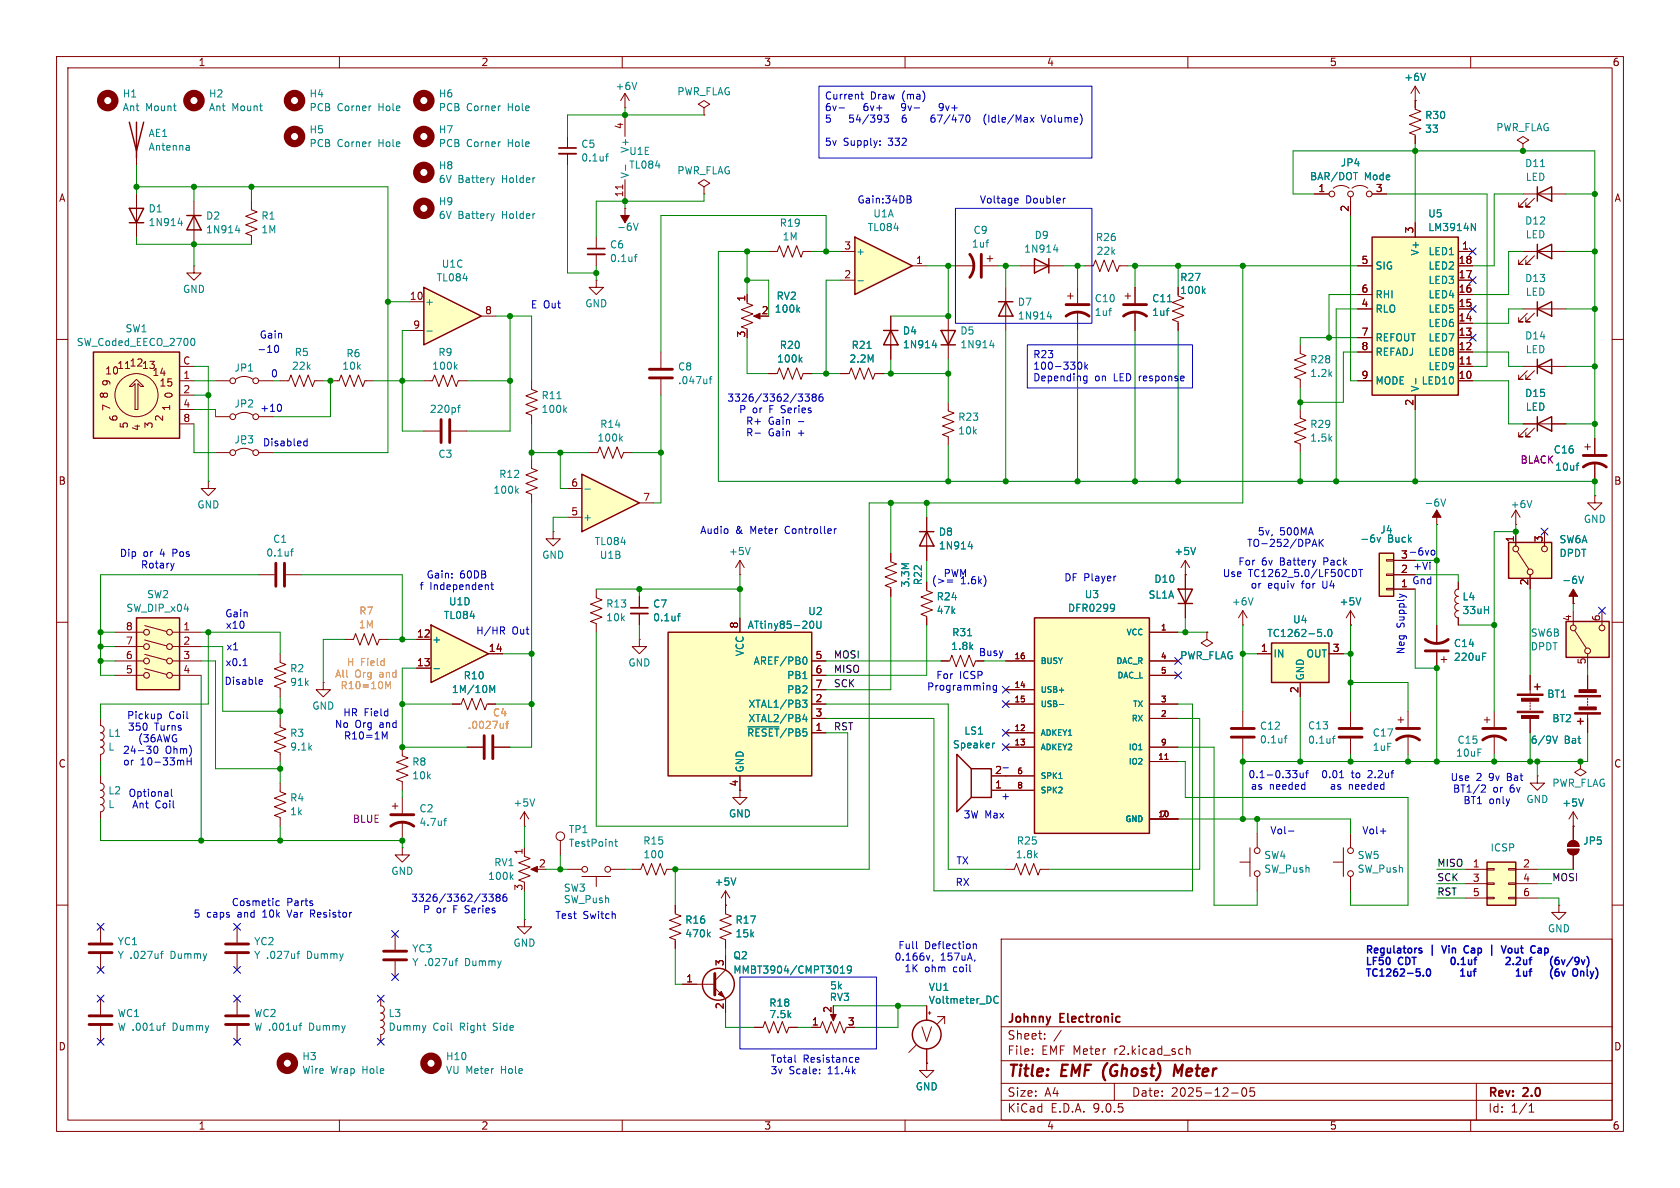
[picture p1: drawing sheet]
<svg xmlns="http://www.w3.org/2000/svg" width="297mm" height="210mm" viewBox="0 0 297 210" stroke-linecap="round" stroke-linejoin="round" font-family="sans-serif">
<defs><g id="words">
<text font-size="3.5" fill="#840000" x="162.8" y="184.4">V</text>
<g font-size="2.8" fill="#840000">
<text x="178" y="190.9">Title:</text>
<text x="187.7" y="190.9">EMF (Ghost)</text>
<text x="209.2" y="190.9">Meter</text>
</g>
<g font-size="2.1" fill="#840000">
<text x="178" y="184">Sheet:</text>
<text x="178" y="181.2">Johnny</text>
<text x="187.5" y="181.2">Electronic</text>
<text x="178" y="186.7">File:</text>
<text x="184.1" y="186.7">EMF Meter</text>
<text x="197.1" y="186.7">r2.kicad_sch</text>
<text x="178" y="196.9">KiCad</text>
<text x="178" y="194.1">Size:</text>
<text x="184.7" y="194.1">A4</text>
<text x="185.7" y="196.9">E.D.A.</text>
<text x="193.3" y="196.9">9.0.5</text>
<text x="200" y="194.1">Date:</text>
<text x="207" y="194.1">2025-12-05</text>
<text x="263" y="194.3">Rev:</text>
<text x="263" y="196.9">Id:</text>
<text x="267.1" y="196.9">1/1</text>
<text x="269.4" y="194.3">2.0</text>
</g>
<g font-size="1.8" fill="#840000">
<text x="35" y="11.9">1</text>
<text x="85" y="11.9">2</text>
<text x="135" y="11.9">3</text>
<text x="185" y="11.9">4</text>
<text x="235" y="11.9">5</text>
<text x="285" y="11.9">6</text>
<text x="110.2" y="22.9" transform="rotate(-90 110.2 22.9)">4</text>
<text x="10.3" y="35.9">A</text>
<text x="110.2" y="35" transform="rotate(-90 110.2 35)">11</text>
<text x="233" y="34">1</text>
<text x="243.1" y="34">3</text>
<text x="285.3" y="35.9">A</text>
<text x="238.5" y="37.5" transform="rotate(-90 238.5 37.5)">2</text>
<text x="249.9" y="41.3" transform="rotate(-90 249.9 41.3)">3</text>
<text x="149.2" y="44.2">3</text>
<text x="161.9" y="46.7">1</text>
<text x="240.6" y="46.7">5</text>
<text x="257.8" y="46.7">18</text>
<text x="258.4" y="44.2">1</text>
<text x="72.3" y="53.1">10</text>
<text x="131.8" y="53.4" transform="rotate(-90 131.8 53.4)">1</text>
<text x="149.2" y="49.3">2</text>
<text x="208.5" y="52.2">100k</text>
<text x="240.6" y="51.8">6</text>
<text x="257.8" y="49.3">17</text>
<text x="257.8" y="51.8">16</text>
<text x="73" y="58.2">9</text>
<text x="85.7" y="55.6">8</text>
<text x="131.8" y="59.8" transform="rotate(-90 131.8 59.8)">3</text>
<text x="134.5" y="55.6">2</text>
<text x="240.6" y="54.4">4</text>
<text x="240.6" y="59.4">7</text>
<text x="257.8" y="54.4">15</text>
<text x="257.8" y="56.9">14</text>
<text x="257.8" y="59.4">13</text>
<text x="20.6" y="65.4">111213</text>
<text x="32.3" y="64.5">C</text>
<text x="240.6" y="62">8</text>
<text x="257.8" y="62">12</text>
<text x="257.8" y="64.5">11</text>
<text x="18.5" y="66.4">10</text>
<text x="19.3" y="70.6" transform="rotate(-90 19.3 70.6)">8</text>
<text x="19.7" y="68.4" transform="rotate(-90 19.7 68.4)">9</text>
<text x="26.9" y="66.7">14</text>
<text x="28.1" y="68.5">15</text>
<text x="30.7" y="70.6" transform="rotate(-90 30.7 70.6)">0</text>
<text x="32.3" y="67.1">1</text>
<text x="32.3" y="69.6">2</text>
<text x="240.6" y="67.1">9</text>
<text x="249.9" y="71.8" transform="rotate(-90 249.9 71.8)">2</text>
<text x="257.8" y="67.1">10</text>
<text x="19.7" y="72.7" transform="rotate(-90 19.7 72.7)">7</text>
<text x="21" y="74.6" transform="rotate(-90 21 74.6)">6</text>
<text x="22.8" y="75.8" transform="rotate(-90 22.8 75.8)">5</text>
<text x="25" y="76.3" transform="rotate(-90 25 76.3)">4</text>
<text x="27.2" y="75.8" transform="rotate(-90 27.2 75.8)">3</text>
<text x="29" y="74.6" transform="rotate(-90 29 74.6)">2</text>
<text x="30.3" y="72.7" transform="rotate(-90 30.3 72.7)">1</text>
<text x="32.3" y="72.1">4</text>
<text x="32.3" y="74.7">8</text>
<text x="10.3" y="85.9">B</text>
<text x="100.9" y="86.1">6</text>
<text x="113.6" y="88.6">7</text>
<text x="285.3" y="85.9">B</text>
<text x="100.9" y="91.2">5</text>
<text x="267.7" y="96" transform="rotate(-90 267.7 96)">1</text>
<text x="272.8" y="96" transform="rotate(-90 272.8 96)">3</text>
<text x="247.6" y="101.3">2</text>
<text x="247.6" y="98.8">3</text>
<text x="247.6" y="103.9">1</text>
<text x="270.3" y="103.6" transform="rotate(-90 270.3 103.6)">2</text>
<text x="22.2" y="111.5">8</text>
<text x="32.3" y="111.5">1</text>
<text x="73.6" y="112.8">12</text>
<text x="130.6" y="111.2" transform="rotate(-90 130.6 111.2)">8</text>
<text x="277.9" y="109.9" transform="rotate(-90 277.9 109.9)">4</text>
<text x="283" y="109.9" transform="rotate(-90 283 109.9)">6</text>
<text x="22.2" y="114">7</text>
<text x="22.2" y="116.6">6</text>
<text x="22.2" y="119.1">5</text>
<text x="32.3" y="114">2</text>
<text x="32.3" y="116.6">3</text>
<text x="32.3" y="119.1">4</text>
<text x="73.6" y="117.9">13</text>
<text x="86.3" y="115.3">14</text>
<text x="144.1" y="116.6">5</text>
<text x="144.1" y="119.1">6</text>
<text x="173" y="116.2">Busy</text>
<text x="222.8" y="115.3">1</text>
<text x="235.5" y="115.3">3</text>
<text x="280.4" y="117.5" transform="rotate(-90 280.4 117.5)">5</text>
<text x="144.1" y="121.7">7</text>
<text x="144.1" y="124.2">2</text>
<text x="229.6" y="122.6" transform="rotate(-90 229.6 122.6)">2</text>
<text x="144.1" y="126.7">3</text>
<text x="144.1" y="129.3">1</text>
<text x="10.3" y="135.9">C</text>
<text x="175.8" y="136.9">2-</text>
<text x="175.8" y="136.9">2</text>
<text x="285.3" y="135.9">C</text>
<text x="130.6" y="139.1" transform="rotate(-90 130.6 139.1)">4</text>
<text x="175.8" y="139.4">1</text>
<text x="92.5" y="151.2" transform="rotate(-90 92.5 151.2)">1</text>
<text x="95.2" y="153.4">2</text>
<text x="260.3" y="153.4">1</text>
<text x="260.3" y="156">3</text>
<text x="269.2" y="153.4">2</text>
<text x="269.2" y="156">4</text>
<text x="92.5" y="157.6" transform="rotate(-90 92.5 157.6)">3</text>
<text x="260.3" y="158.5">5</text>
<text x="269.2" y="158.5">6</text>
<text x="121.2" y="173.7">1</text>
<text x="128" y="170.9" transform="rotate(-90 128 170.9)">3</text>
<text x="128" y="178.5" transform="rotate(-90 128 178.5)">2</text>
<text x="147.1" y="179.1" transform="rotate(-90 147.1 179.1)">2</text>
<text x="10.3" y="185.9">D</text>
<text x="143.4" y="181.4">1</text>
<text x="149.8" y="181.4">3</text>
<text x="285.3" y="185.9">D</text>
<text x="35" y="199.9">1</text>
<text x="85" y="199.9">2</text>
<text x="135" y="199.9">3</text>
<text x="185" y="199.9">4</text>
<text x="235" y="199.9">5</text>
<text x="285" y="199.9">6</text>
</g>
<g font-size="1.8" fill="#008484">
<text x="21.6" y="17.4">H1</text>
<text x="36.8" y="17.4">H2</text>
<text x="54.6" y="17.4">H4</text>
<text x="77.5" y="17.4">H6</text>
<text x="108.7" y="16.1">+6V</text>
<text x="119.6" y="17.1">PWR_FLAG</text>
<text x="248.2" y="14.5">+6V</text>
<text x="21.6" y="19.9">Ant</text>
<text x="25.7" y="19.9">Mount</text>
<text x="36.8" y="19.9">Ant</text>
<text x="41" y="19.9">Mount</text>
<text x="54.6" y="19.9">PCB</text>
<text x="54.6" y="23.8">H5</text>
<text x="59.6" y="19.9">Corner</text>
<text x="67" y="19.9">Hole</text>
<text x="77.5" y="19.9">PCB</text>
<text x="77.5" y="23.8">H7</text>
<text x="82.5" y="19.9">Corner</text>
<text x="89.9" y="19.9">Hole</text>
<text x="251.9" y="21.2">R30</text>
<text x="251.9" y="23.7">33</text>
<text x="264.4" y="23.4">PWR_FLAG</text>
<text x="26.2" y="24.4">AE1</text>
<text x="26.2" y="26.8">Antenna</text>
<text x="54.6" y="26.2">PCB</text>
<text x="59.6" y="26.2">Corner</text>
<text x="67" y="26.2">Hole</text>
<text x="77.5" y="26.2">PCB</text>
<text x="82.5" y="26.2">Corner</text>
<text x="89.9" y="26.2">Hole</text>
<text x="102.7" y="26.3">C5</text>
<text x="102.7" y="28.8">0.1uf</text>
<text x="111.1" y="27.6">U1E</text>
<text x="111.4" y="27.1" transform="rotate(-90 111.4 27.1)">V+</text>
<text x="236.9" y="29.6">JP4</text>
<text x="269.5" y="29.7">D11</text>
<text x="77.5" y="30.1">H8</text>
<text x="77.5" y="32.6">6V</text>
<text x="80.9" y="32.6">Battery</text>
<text x="88.8" y="32.6">Holder</text>
<text x="111.1" y="30">TL084</text>
<text x="111.4" y="31.6" transform="rotate(-90 111.4 31.6)">V-</text>
<text x="119.6" y="31">PWR_FLAG</text>
<text x="231.5" y="32.1">BAR/DOT</text>
<text x="241.2" y="32.1">Mode</text>
<text x="269.6" y="32.2">LED</text>
<text x="26.2" y="37.8">D1</text>
<text x="26.2" y="40.2">1N914</text>
<text x="36.3" y="39">D2</text>
<text x="36.3" y="41.4">1N914</text>
<text x="46.1" y="39">R1</text>
<text x="46.1" y="41.4">1M</text>
<text x="77.5" y="36.5">H9</text>
<text x="77.5" y="38.9">6V</text>
<text x="80.9" y="38.9">Battery</text>
<text x="88.8" y="38.9">Holder</text>
<text x="109" y="41">-6V</text>
<text x="137.8" y="40.3">R19</text>
<text x="153.3" y="41.1">TL084</text>
<text x="154.3" y="38.6">U1A</text>
<text x="172" y="41.6">C9</text>
<text x="252.4" y="38.6">U5</text>
<text x="252.4" y="41.1">LM3914N</text>
<text x="269.5" y="39.9">D12</text>
<text x="78" y="47.5">U1C</text>
<text x="107.7" y="44.1">C6</text>
<text x="107.7" y="46.5">0.1uf</text>
<text x="138.3" y="42.7">1M</text>
<text x="151.3" y="45.3">+</text>
<text x="171.7" y="44">1uf</text>
<text x="181" y="44.9">1N914</text>
<text x="182.8" y="42.4">D9</text>
<text x="193.6" y="42.8">R26</text>
<text x="193.8" y="45.2">22k</text>
<text x="243.1" y="47.9">SIG</text>
<text x="251.1" y="45.3" transform="rotate(-90 251.1 45.3)">V+</text>
<text x="252.4" y="45.3">LED1</text>
<text x="252.4" y="47.9">LED2</text>
<text x="269.6" y="42.3">LED</text>
<text x="32.3" y="52">GND</text>
<text x="77.1" y="49.9">TL084</text>
<text x="137.2" y="53.2">RV2</text>
<text x="193.4" y="53.6">C10</text>
<text x="203.6" y="53.6">C11</text>
<text x="208.5" y="49.9">R27</text>
<text x="243.1" y="52.9">RHI</text>
<text x="252.4" y="50.4">LED3</text>
<text x="252.4" y="52.9">LED4</text>
<text x="269.5" y="50.1">D13</text>
<text x="269.6" y="52.5">LED</text>
<text x="22.1" y="58.9">SW1</text>
<text x="75.1" y="54.2">+</text>
<text x="103.4" y="54.5">GND</text>
<text x="136.9" y="55.5">100k</text>
<text x="159.5" y="59.3">D4</text>
<text x="169.7" y="59.3">D5</text>
<text x="179.8" y="54.3">D7</text>
<text x="179.8" y="56.7">1N914</text>
<text x="193.4" y="56.1">1uf</text>
<text x="203.6" y="56.1">1uf</text>
<text x="243.1" y="55.5">RLO</text>
<text x="252.4" y="55.5">LED5</text>
<text x="252.4" y="58">LED6</text>
<text x="13.5" y="61.4">SW_Coded_EECO_2700</text>
<text x="41.4" y="65.9">JP1</text>
<text x="42.6" y="65.8">~</text>
<text x="51.5" y="65.6">22k</text>
<text x="52" y="63.1">R5</text>
<text x="60.4" y="65.6">10k</text>
<text x="61.1" y="63.3">R6</text>
<text x="76.3" y="65.6">100k</text>
<text x="77.4" y="63.1">R9</text>
<text x="119.8" y="65.7">C8</text>
<text x="137.3" y="64.3">100k</text>
<text x="137.8" y="61.9">R20</text>
<text x="150.1" y="64.3">2.2M</text>
<text x="150.5" y="61.9">R21</text>
<text x="159.5" y="61.8">1N914</text>
<text x="169.7" y="61.8">1N914</text>
<text x="231.5" y="64.4">R28</text>
<text x="243.1" y="60.6">REFOUT</text>
<text x="243.1" y="63.1">REFADJ</text>
<text x="252.4" y="60.6">LED7</text>
<text x="252.4" y="63.1">LED8</text>
<text x="252.4" y="65.6">LED9</text>
<text x="269.5" y="60.2">D14</text>
<text x="269.6" y="62.6">LED</text>
<text x="95.6" y="70.8">R11</text>
<text x="119.8" y="68.1">.047uf</text>
<text x="231.5" y="66.8">1.2k</text>
<text x="243.1" y="68.2">MODE</text>
<text x="251.1" y="69.3" transform="rotate(-90 251.1 69.3)">V-</text>
<text x="251.2" y="68.2">LED10</text>
<text x="269.5" y="70.4">D15</text>
<text x="41.4" y="72.2">JP2</text>
<text x="42.6" y="72.2">~</text>
<text x="75.9" y="73.2">220pf</text>
<text x="95.6" y="73.2">100k</text>
<text x="106" y="75.8">R14</text>
<text x="169.3" y="77">10k</text>
<text x="169.3" y="74.6">R23</text>
<text x="231.5" y="75.9">R29</text>
<text x="269.6" y="72.8">LED</text>
<text x="41.4" y="78.6">JP3</text>
<text x="42.6" y="79.3">~</text>
<text x="77.4" y="81.1">C3</text>
<text x="105.5" y="78.3">100k</text>
<text x="231.5" y="78.3">1.5k</text>
<text x="274.6" y="80.4">C16</text>
<text x="274.8" y="83.4">10uf</text>
<text x="87.1" y="87.5">100k</text>
<text x="88.1" y="84.7">R12</text>
<text x="251.7" y="89.8">-6V</text>
<text x="34.8" y="90.1">GND</text>
<text x="103" y="92.3">+</text>
<text x="165.9" y="94.9">D8</text>
<text x="243.9" y="94.5">J4</text>
<text x="267" y="90">+6V</text>
<text x="279.9" y="92.6">GND</text>
<text x="47" y="98.6">0.1uf</text>
<text x="48.2" y="96.2">C1</text>
<text x="95.8" y="99">GND</text>
<text x="105" y="96.6">TL084</text>
<text x="105.9" y="99">U1B</text>
<text x="128.8" y="98.3">+5V</text>
<text x="165.9" y="97.3">1N914</text>
<text x="207.5" y="98.3">+5V</text>
<text x="240.4" y="96.1">-6v</text>
<text x="245.3" y="96.1">Buck</text>
<text x="275.6" y="96.2">SW6A</text>
<text x="275.6" y="98.7">DPDT</text>
<text x="25.9" y="105.9">SW2</text>
<text x="79.3" y="107.2">U1D</text>
<text x="107.1" y="107.6">R13</text>
<text x="115.4" y="107.6">C7</text>
<text x="161" y="103.9" transform="rotate(-90 161 103.9)">3.3M</text>
<text x="163.2" y="103.5" transform="rotate(-90 163.2 103.5)">R22</text>
<text x="165.5" y="106.3">R24</text>
<text x="191.7" y="105.9">U3</text>
<text x="203" y="106">SL1A</text>
<text x="204" y="103.2">D10</text>
<text x="217.7" y="107.2">+6V</text>
<text x="236.7" y="107.2">+5V</text>
<text x="258.5" y="106.3">L4</text>
<text x="276.1" y="103.4">-6V</text>
<text x="22.2" y="108.4">SW_DIP_x04</text>
<text x="76.3" y="113.9">+</text>
<text x="78.4" y="109.6">TL084</text>
<text x="107.1" y="110">10k</text>
<text x="115.4" y="110">0.1uf</text>
<text x="132.1" y="111.4">ATtiny85-20U</text>
<text x="142.8" y="108.9">U2</text>
<text x="165.5" y="108.8">47k</text>
<text x="168.2" y="112.7">R31</text>
<text x="188.7" y="108.4">DFR0299</text>
<text x="223.9" y="112.8">TC1262-5.0</text>
<text x="228.5" y="110.4">U4</text>
<text x="258.5" y="108.8">33uH</text>
<text x="270.5" y="112.7">SW6B</text>
<text x="51.2" y="119">R2</text>
<text x="111" y="118">GND</text>
<text x="131.7" y="116.1" transform="rotate(-90 131.7 116.1)">VCC</text>
<text x="133.1" y="117.7">AREF/PB0</text>
<text x="168.1" y="115.1">1.8k</text>
<text x="208.5" y="116.8">PWR_FLAG</text>
<text x="225" y="116.4">IN</text>
<text x="230.9" y="116.4">OUT</text>
<text x="256.9" y="117">220uF</text>
<text x="256.9" y="114.6">C14</text>
<text x="270.5" y="115.2">DPDT</text>
<text x="51.2" y="121.5">91k</text>
<text x="55.1" y="125.6">GND</text>
<text x="79.8" y="122.7">1M/10M</text>
<text x="81.9" y="120.3">R10</text>
<text x="132.2" y="125.3">XTAL1/PB3</text>
<text x="139" y="120.2">PB1</text>
<text x="139" y="122.8">PB2</text>
<text x="230.7" y="120.4" transform="rotate(-90 230.7 120.4)">GND</text>
<text x="273.4" y="123.5">BT1</text>
<text x="19.1" y="130.5">L1</text>
<text x="51.2" y="130.5">R3</text>
<text x="132" y="130.4">~{RESET}/PB5</text>
<text x="132.2" y="127.9">XTAL2/PB4</text>
<text x="170.4" y="130.1">LS1</text>
<text x="222.6" y="131.6">0.1uf</text>
<text x="222.6" y="129.2">C12</text>
<text x="231.1" y="131.7">0.1uf</text>
<text x="231.1" y="129.1">C13</text>
<text x="242.6" y="130.4">C17</text>
<text x="257.6" y="131.7">C15</text>
<text x="270.5" y="131.7">6/9V</text>
<text x="274.3" y="127.9">BT2</text>
<text x="276.5" y="131.7">Bat</text>
<text x="19.1" y="132.9">L</text>
<text x="51.2" y="132.9">9.1k</text>
<text x="72.8" y="135.5">R8</text>
<text x="72.8" y="138">10k</text>
<text x="131.7" y="136.7" transform="rotate(-90 131.7 136.7)">GND</text>
<text x="168.4" y="132.5">Speaker</text>
<text x="242.6" y="132.9">1uF</text>
<text x="257.3" y="134">10uF</text>
<text x="19.1" y="143">L</text>
<text x="19.1" y="140.6">L2</text>
<text x="51.2" y="141.9">R4</text>
<text x="74.1" y="143.8">C2</text>
<text x="90.7" y="142.8">+5V</text>
<text x="269.7" y="142.2">GND</text>
<text x="274.3" y="139.3">PWR_FLAG</text>
<text x="276.1" y="142.8">+5V</text>
<text x="51.2" y="144.3">1k</text>
<text x="74.1" y="146.2">4.7uf</text>
<text x="100.5" y="147.5">TP1</text>
<text x="100.5" y="149.9">TestPoint</text>
<text x="113.6" y="149.5">R15</text>
<text x="128.8" y="144.7">GND</text>
<text x="179.7" y="149.5">R25</text>
<text x="279.8" y="149.5">JP5</text>
<text x="69.1" y="154.9">GND</text>
<text x="86.2" y="155.7">100k</text>
<text x="87.3" y="153.3">RV1</text>
<text x="113.7" y="151.9">100</text>
<text x="179.5" y="151.9">1.8k</text>
<text x="223.4" y="152.1">SW4</text>
<text x="223.4" y="154.5">SW_Push</text>
<text x="239.9" y="152.1">SW5</text>
<text x="239.9" y="154.5">SW_Push</text>
<text x="263.4" y="150.7">ICSP</text>
<text x="99.6" y="157.8">SW3</text>
<text x="99.6" y="159.9">SW_Push</text>
<text x="126.2" y="156.8">+5V</text>
<text x="20.7" y="167.3">YC1</text>
<text x="44.8" y="167.3">YC2</text>
<text x="90.7" y="167.6">GND</text>
<text x="121" y="163.5">R16</text>
<text x="121" y="165.9">470k</text>
<text x="129.9" y="165.9">15k</text>
<text x="129.9" y="163.5">R17</text>
<text x="273.6" y="165">GND</text>
<text x="20.7" y="169.7">Y .027uf</text>
<text x="30.2" y="169.7">Dummy</text>
<text x="44.8" y="169.7">Y .027uf</text>
<text x="54.4" y="169.7">Dummy</text>
<text x="72.8" y="168.6">YC3</text>
<text x="72.8" y="171">Y .027uf</text>
<text x="82.3" y="171">Dummy</text>
<text x="129.5" y="172.3">MMBT3904/CMPT3019</text>
<text x="129.5" y="169.8">Q2</text>
<text x="20.7" y="180">WC1</text>
<text x="44.8" y="180">WC2</text>
<text x="68.6" y="180">L3</text>
<text x="135.9" y="178.2">R18</text>
<text x="146.6" y="177.1">RV3</text>
<text x="146.6" y="175.1">5k</text>
<text x="164.1" y="177.6">Voltmeter_DC</text>
<text x="164.1" y="175.4">VU1</text>
<text x="20.7" y="182.4">W .001uf</text>
<text x="30.6" y="182.4">Dummy</text>
<text x="44.8" y="182.4">W .001uf</text>
<text x="54.7" y="182.4">Dummy</text>
<text x="68.6" y="182.4">Dummy</text>
<text x="76.5" y="182.4">Coil</text>
<text x="81.4" y="182.4">Right</text>
<text x="87.5" y="182.4">Side</text>
<text x="135.9" y="180.2">7.5k</text>
<text x="53.3" y="190">Wire</text>
<text x="53.3" y="187.6">H3</text>
<text x="58.5" y="190">Wrap</text>
<text x="64.2" y="190">Hole</text>
<text x="78.7" y="187.6">H10</text>
<text x="78.7" y="190">VU Meter</text>
<text x="88.7" y="190">Hole</text>
<text x="161.8" y="193">GND</text>
</g>
<g font-size="1.8" fill="#0000c2">
<text x="145.7" y="17.9">Current</text>
<text x="153.9" y="17.9">Draw</text>
<text x="159.6" y="17.9">(ma)</text>
<text x="145.7" y="20">6v-</text>
<text x="145.7" y="22">5</text>
<text x="150.5" y="22">54/393</text>
<text x="153" y="20">6v+</text>
<text x="160.2" y="22">6</text>
<text x="160.3" y="20">9v-</text>
<text x="166.1" y="22">67/470</text>
<text x="167.5" y="20">9v+</text>
<text x="175.8" y="22">(Idle/Max</text>
<text x="186.3" y="22">Volume)</text>
<text x="145.7" y="26.1">5v</text>
<text x="149.1" y="26.1">Supply:</text>
<text x="157.1" y="26.1">332</text>
<text x="151.5" y="36.2">Gain:34DB</text>
<text x="173.1" y="36.2">Voltage</text>
<text x="181.3" y="36.2">Doubler</text>
<text x="93.8" y="54.7">E Out</text>
<text x="45.4" y="62.6">-10</text>
<text x="45.8" y="60">Gain</text>
<text x="182.6" y="63.6">R23</text>
<text x="182.6" y="65.7">100-330k</text>
<text x="47.8" y="66.9">0</text>
<text x="128.5" y="71.2">3326/3362/3386</text>
<text x="182.6" y="67.7">Depending</text>
<text x="193.5" y="67.7">on</text>
<text x="197" y="67.7">LED</text>
<text x="201.6" y="67.7">response</text>
<text x="45.9" y="73">+10</text>
<text x="130.6" y="73.3">P</text>
<text x="131.8" y="75.3">R+</text>
<text x="131.8" y="77.3">R-</text>
<text x="133" y="73.3">or</text>
<text x="135.8" y="75.3">Gain</text>
<text x="135.8" y="77.3">Gain</text>
<text x="136.1" y="73.3">F Series</text>
<text x="141.2" y="75.3">-</text>
<text x="141.2" y="77.3">+</text>
<text x="46.4" y="79.1">Disabled</text>
<text x="123.7" y="94.6">Audio</text>
<text x="130" y="94.6">&amp;</text>
<text x="132.7" y="94.6">Meter</text>
<text x="139.1" y="94.6">Controller</text>
<text x="222.3" y="94.8">5v,</text>
<text x="226.2" y="94.8">500MA</text>
<text x="21.1" y="98.7">Dip</text>
<text x="24.8" y="100.7">Rotary</text>
<text x="25.3" y="98.7">or</text>
<text x="28.4" y="98.7">4</text>
<text x="30.8" y="98.7">Pos</text>
<text x="218.8" y="100.2">For</text>
<text x="220.4" y="96.9">TO-252/DPAK</text>
<text x="223" y="100.2">6v</text>
<text x="226.4" y="100.2">Battery</text>
<text x="234.2" y="100.2">Pack</text>
<text x="247.6" y="101.3">2 +Vi</text>
<text x="247.6" y="98.8">3 -6vo</text>
<text x="74.1" y="104.5">f</text>
<text x="75.3" y="102.5">Gain:</text>
<text x="76" y="104.5">Independent</text>
<text x="81.3" y="102.5">60DB</text>
<text x="164.6" y="103.5">(&gt;=</text>
<text x="166.7" y="102.2">PWM</text>
<text x="169.8" y="103.5">1.6k)</text>
<text x="188.1" y="103">DF Player</text>
<text x="216.1" y="102.2">Use</text>
<text x="220.7" y="102.2">TC1262_5.0/LF50CDT</text>
<text x="221" y="104.3">or</text>
<text x="224.1" y="104.3">equiv</text>
<text x="230.2" y="104.3">for</text>
<text x="234.1" y="104.3">U4</text>
<text x="247.6" y="103.9">1 Gnd</text>
<text x="39.7" y="109.3">Gain</text>
<text x="39.8" y="111.4">x10</text>
<text x="84.1" y="112.4">H/HR</text>
<text x="90.5" y="112.4">Out</text>
<text x="248.5" y="111" transform="rotate(-90 248.5 111)">Supply</text>
<text x="39.8" y="118">x0.1</text>
<text x="39.9" y="115.2">x1</text>
<text x="248.5" y="115.8" transform="rotate(-90 248.5 115.8)">Neg</text>
<text x="39.6" y="121.3">Disable</text>
<text x="163.8" y="122.3">Programming</text>
<text x="165.4" y="120.2">For</text>
<text x="169.6" y="120.2">ICSP</text>
<text x="22.4" y="127.3">Pickup</text>
<text x="22.5" y="129.4">350</text>
<text x="24.3" y="131.4">(36AWG</text>
<text x="27.3" y="129.4">Turns</text>
<text x="29.8" y="127.3">Coil</text>
<text x="59.1" y="128.9">No</text>
<text x="60.6" y="126.8">HR Field</text>
<text x="60.7" y="130.9">R10=1M</text>
<text x="62.8" y="128.9">Org</text>
<text x="67.2" y="128.9">and</text>
<text x="21.6" y="133.5">24-30</text>
<text x="21.7" y="135.5">or</text>
<text x="24.8" y="135.5">10-33mH</text>
<text x="29.2" y="133.5">Ohm)</text>
<text x="220.6" y="137.8">0.1-0.33uf</text>
<text x="233.5" y="137.8">0.01</text>
<text x="238.9" y="137.8">to</text>
<text x="241.9" y="137.8">2.2uf</text>
<text x="22.6" y="141.1">Optional</text>
<text x="23.3" y="143.1">Ant</text>
<text x="27.4" y="143.1">Coil</text>
<text x="176.9" y="141.6">+</text>
<text x="221" y="139.8">as</text>
<text x="224.4" y="139.8">needed</text>
<text x="235" y="139.8">as</text>
<text x="238.3" y="139.8">needed</text>
<text x="256.3" y="138.3">Use</text>
<text x="256.8" y="140.3">BT1/2</text>
<text x="258.6" y="142.4">BT1</text>
<text x="261" y="138.3">2</text>
<text x="263.2" y="142.4">only</text>
<text x="263.3" y="138.3">9v</text>
<text x="263.9" y="140.3">or</text>
<text x="266.7" y="138.3">Bat</text>
<text x="267" y="140.3">6v</text>
<text x="170.3" y="144.9">3W Max</text>
<text x="224.5" y="147.7">Vol-</text>
<text x="240.7" y="147.7">Vol+</text>
<text x="169" y="153">TX</text>
<text x="40.9" y="160.4">Cosmetic</text>
<text x="50.7" y="160.4">Parts</text>
<text x="72.6" y="159.6">3326/3362/3386</text>
<text x="74.7" y="161.7">P</text>
<text x="77.1" y="161.7">or</text>
<text x="80.2" y="161.7">F Series</text>
<text x="168.8" y="156.8">RX</text>
<text x="34.1" y="162.4">5</text>
<text x="36.5" y="162.4">caps</text>
<text x="42.1" y="162.4">and</text>
<text x="46.7" y="162.4">10k</text>
<text x="51.3" y="162.4">Var</text>
<text x="55.5" y="162.4">Resistor</text>
<text x="98.1" y="162.7">Test</text>
<text x="103.1" y="162.7">Switch</text>
<text x="158.7" y="168">Full</text>
<text x="163.5" y="168">Deflection</text>
<text x="158" y="170">0.166v,</text>
<text x="159.8" y="172.1">1K</text>
<text x="163.5" y="172.1">ohm</text>
<text x="166.2" y="170">157uA,</text>
<text x="168.6" y="172.1">coil</text>
<text x="241.3" y="168.9">Regulators</text>
<text x="241.3" y="170.9">LF50</text>
<text x="241.3" y="173">TC1262-5.0</text>
<text x="247.3" y="170.9">CDT</text>
<text x="252.9" y="168.9">|</text>
<text x="255.6" y="168.9">Vin</text>
<text x="259.7" y="170.9">0.1uf</text>
<text x="259.9" y="168.9">Cap</text>
<text x="260.3" y="173">1uf</text>
<text x="265" y="168.9">|</text>
<text x="267.7" y="168.9">Vout</text>
<text x="271.9" y="170.9">2.2uf</text>
<text x="273.3" y="168.9">Cap</text>
<text x="273.8" y="173">1uf</text>
<text x="281.3" y="173">(6v</text>
<text x="281.3" y="170.9">(6v/9v)</text>
<text x="136.1" y="188.1">Total</text>
<text x="136.1" y="190.1">3v</text>
<text x="139.5" y="190.1">Scale:</text>
<text x="142" y="188.1">Resistance</text>
<text x="146.5" y="190.1">11.4k</text>
</g>
<g font-size="1.8" fill="#840084">
<text x="268.7" y="82.1">BLACK</text>
<text x="62.3" y="145.6">BLUE</text>
</g>
<g font-size="1.8" fill="#ff830d">
<text x="63.3" y="111.3">1M</text>
<text x="63.4" y="108.9">R7</text>
<text x="59.1" y="120">All</text>
<text x="61.2" y="117.9">H Field</text>
<text x="62.7" y="120">Org</text>
<text x="67.2" y="120">and</text>
<text x="60.1" y="122">R10=10M</text>
<text x="82.6" y="129.1">.0027uf</text>
<text x="87.1" y="126.8">C4</text>
</g>
<g font-size="1.8">
<text x="147.3" y="116.5">MOSI</text>
<text x="147.3" y="119">MISO</text>
<text x="147.3" y="121.6">SCK</text>
<text x="147.3" y="129.2">RST</text>
<text x="254" y="155.9">SCK</text>
<text x="254" y="153.3">MISO</text>
<text x="274.3" y="155.9">MOSI</text>
<text x="254" y="158.4">RST</text>
</g>
<g font-size="1.4" fill="#008484">
<text x="199" y="112.5">VCC</text>
<text x="183.9" y="117.6">BUSY</text>
<text x="197.2" y="117.6">DAC_R</text>
<text x="183.9" y="122.7">USB+</text>
<text x="183.9" y="125.2">USB-</text>
<text x="197.4" y="120.1">DAC_L</text>
<text x="200.2" y="125.2">TX</text>
<text x="183.9" y="130.3">ADKEY1</text>
<text x="199.9" y="127.7">RX</text>
<text x="183.9" y="132.8">ADKEY2</text>
<text x="183.9" y="137.9">SPK1</text>
<text x="199.4" y="132.8">IO1</text>
<text x="199.4" y="135.4">IO2</text>
<text x="183.9" y="140.4">SPK2</text>
<text x="198.8" y="145.5">GND</text>
</g>
<g font-size="1.4" fill="#840000">
<text x="205.1" y="111.5">1</text>
<text x="179.2" y="116.6">16</text>
<text x="205.1" y="116.6">4</text>
<text x="205.1" y="119.1">5</text>
<text x="179.2" y="121.7">14</text>
<text x="179.2" y="124.2">15</text>
<text x="205.1" y="124.2">3</text>
<text x="179.2" y="129.3">12</text>
<text x="179.2" y="131.8">13</text>
<text x="205.1" y="126.7">2</text>
<text x="205.1" y="131.8">9</text>
<text x="179.7" y="136.9">6</text>
<text x="204.6" y="134.4">11</text>
<text x="179.7" y="139.4">8</text>
<text x="204.6" y="144.5">10</text>
<text x="205.1" y="144.5">7</text>
</g>
</g></defs>
<g fill="none" stroke="#840000" stroke-width=".18">
<path d="M10 10h277v190h-277zM12 12h273v186h-273zM60 10v2M110 10v2M160 10v2M210 10v2M260 10v2M10 60h2M285 60h2M10 110h2M285 110h2M10 160h2"/>
<path d="M177 166h108v32h-108zM285 160h2M60 198v2M110 198v2M160 198v2M177 194.5h108M177 191.5h108M177 187.5h108M177 181.5h108M182.5 186.3v.1M182.5 185.5v.1M184.7 183.6v.1"/>
<path d="M184.7 182.8v.1M187.6 182.1l-1.3 2M197 191.5v3M209.7 184.9v1.5M209.7 185.5l.3-.1 .3 .1 .1 .9M210 198v2M217.7 193.2h1.2M219.7 192.4l.2-.1a.81 .81 0 0 1 .6 .6 .81 .81 0 0 1-.3 .8l-.2 .1a.81 .81 0 0 1-.3-1.4zM221.7 192.3h-.7v.7l.2-.1h.5l.1 .3-.1 .5-.2 .1-.5-.1M260 198v2M261 191.5v6.5M270.3 196.6h.9"/>
<path d="M270.3 195.5l.4-.4v1.5"/>
</g>
<path d="M209.1 188.2l-.9 1.4-.5-1.4-.2 2" fill="none" stroke="#840000" stroke-width=".4"/>
<path d="M16.5 62.2h15.2v15.3h-15.2z" fill="#ffffc2"/>
<g fill="none" stroke="#840000" stroke-width=".18">
<path d="M232.4 34.3h2.5M235.7 33.3a2.26 2.26 0 0 1 2.8 0M238.8 34.8v3.3M239 33.3a2.26 2.26 0 0 1 2.8 0M242.6 34.3h2.5M269.2 34.3h7.7M270 35.1l-1.5 1.5h.7h-.7v-.8M271.3 35.1l-1.6 1.5h.8h-.8v-.8M22.9 68.3l1.2-1.2 1.3 1.2h-.5l-.5-.5v4.6h-.5v-4.6l-.5 .5zM31.7 64.8h2.6M31.7 67.3h2.6M31.7 69.9h2.6"/>
<path d="M31.7 72.4h2.6M31.7 74.9h2.6M41.7 79.8a2.54 2.54 0 0 1 3 0M36.8 85.1v1.3h1.3l-1.3 1.2-1.2-1.2h1.2M36.8 85.1h.1M38.1 80h2.5M45.7 80h2.6M17.8 127v1.3a.64 .64 0 0 1 .6 .6 .64 .64 0 0 1-.6 .6 .64 .64 0 0 1 .6 .7 .64 .64 0 0 1-.6 .6 .64 .64 0 0 1 .6 .6 .64 .64 0 0 1-.6 .7 .64 .64 0 0 1 .6 .6 .64 .64 0 0 1-.6 .7v1.2M69.3 142.5h1.1M69.8 142v1M71.1 149.9v1.2h1.3l-1.3 1.3-1.3-1.3h1.3M71.1 149.9h.1"/>
<path d="M71.1 141v2.8M71.1 145.3v3.3"/>
<circle cx="235.5" cy="34.3" r=".51"/>
<circle cx="238.8" cy="34.3" r=".51"/>
<circle cx="242.1" cy="34.3" r=".51"/>
<circle cx="24.1" cy="69.8" r="3.8"/>
<circle cx="41.1" cy="80" r=".51"/>
<circle cx="45.2" cy="80" r=".51"/>
</g>
<path d="M271.8 34.3l2.5-1.3v2.6zM271.8 33v2.6M16.5 62.2h15.2v15.3h-15.2z" fill="none" stroke="#840000" stroke-width=".25"/>
<path d="M239.3 30.5h.7M272.3 29.5h.8M33.9 59.9l.1-.1a.68 .68 0 0 1 .5 .7 .68 .68 0 0 1-.5 .6l-.1-.1M78.4 145.1h.5M78.9 144.7l-.3 .1v1.1" fill="none" stroke="#008484" stroke-width=".18"/>
<path d="M69.1 146.1a3.3 3.3 0 0 1 4.1 0M69.1 144h4.1" fill="none" stroke="#840000" stroke-width=".51"/>
<path d="M24.1 109.2h7.6v12.7h-7.6z" fill="#ffffc2"/>
<g fill="none" stroke="#840000" stroke-width=".18">
<path d="M38.1 67.3h2.5M38.1 73.7h2.5M41.7 67.1a2.54 2.54 0 0 1 3 0M41.7 73.4a2.54 2.54 0 0 1 3 0M45.7 67.3h2.6M45.7 73.7h2.6M97.8 94v1.3h1.3l-1.3 1.2-1.3-1.2h1.3M97.8 94h.1M130.8 99.1l-.8 1.2M130.8 99.1l.8 1.2M130.8 99.1v2.5M20.3 111.8h5.1"/>
<path d="M20.3 114.3h5.1M20.3 116.8h5.1M20.3 119.4h5.1M25.6 110.6l3.9 1M25.6 113.1l3.9 1.1M25.6 115.7l3.9 1M25.6 118.2l3.9 1M30.5 111.8h5.1M30.5 114.3h5.1M30.5 116.8h5.1M30.5 119.4h5.1M105.4 104.1v1.6l1 .3-2 .8 2 .8-2 .7 2 .8-2 .8 1 .3v1.6"/>
<path d="M113 113v1.3h1.3l-1.3 1.3-1.2-1.3h1.2M113 113h.1M113 105.4v2M113 108.5v2M130.8 101.6h.1M41.9 163.8v2.8M41.9 168.7v2.8M41.9 176.5v2.8M67.3 176.5v1.3a.64 .64 0 0 1 .7 .6 .64 .64 0 0 1-.7 .7 .64 .64 0 0 1 .7 .6 .64 .64 0 0 1-.7 .6M69.8 165.1v2.8M69.8 169.9v2.8M41.9 181.4v2.8"/>
<path d="M67.3 180.3a.64 .64 0 0 1 .7 .7 .64 .64 0 0 1-.7 .6 .64 .64 0 0 1 .7 .7 .64 .64 0 0 1-.7 .6v1.3"/>
<circle cx="41.1" cy="73.7" r=".51"/>
<circle cx="41.1" cy="67.3" r=".51"/>
<circle cx="45.2" cy="67.3" r=".51"/>
<circle cx="45.2" cy="73.7" r=".51"/>
<circle cx="25.9" cy="116.8" r=".51"/>
<circle cx="25.9" cy="119.4" r=".51"/>
<circle cx="25.9" cy="111.8" r=".51"/>
<circle cx="25.9" cy="114.3" r=".51"/>
<circle cx="30" cy="119.4" r=".51"/>
<circle cx="30" cy="116.8" r=".51"/>
<circle cx="30" cy="111.8" r=".51"/>
<circle cx="30" cy="114.3" r=".51"/>
</g>
<path d="M24.1 109.2h7.6v12.7h-7.6z" fill="none" stroke="#840000" stroke-width=".25"/>
<path d="M39.9 166.9h4M39.9 168.4h4M39.9 179.6h4M67.8 168.1h4.1M67.8 169.7h4.1M39.9 181.1h4" fill="none" stroke="#840000" stroke-width=".51"/>
<path d="M132.6 96.8l-.4 1.2M119.8 108.9h.4M120.2 108.5l-.3 .2v1M52.5 168.6h.5M53 168.2l-.3 .1v1.1M80.4 169.9h.5M80.9 169.4l-.3 .2v1.1M52.9 181.3h.4M53.3 180.9l-.3 .1v1.1M75.3 181.3l-.3 .8" fill="none" stroke="#008484" stroke-width=".18"/>
<g fill="none" stroke="#840000" stroke-width="1.3">
<circle cx="50.8" cy="188" r="1.27"/>
<circle cx="76.2" cy="188" r="1.27"/>
</g>
<path d="M111.5 107.4h3.1" fill="none" stroke="#840000" stroke-width=".3"/>
<path d="M111.5 108.5h3.1" fill="none" stroke="#840000" stroke-width=".33"/>
<path d="M102.9 83.8l10.1 5.1-10.1 5.1z" fill="#ffffc2"/>
<path d="M271.8 64.8l2.5-1.3v2.5zM271.8 63.5v2.5M102.9 83.8l10.1 5.1-10.1 5.1z" fill="none" stroke="#840000" stroke-width=".25"/>
<g fill="none" stroke="#840000" stroke-width=".18">
<path d="M132.1 53.6l1 .4-2 .7 2 .8-2 .8 2 .7-2 .8 1 .4v.2M132.1 52.1v1.2M133.6 55.9h1M135.9 44.5h1.5l.4-1.1 .8 2.1 .7-2.1 .8 2.1 .7-2.1 .8 2.1 .4-1h1.5M198.9 52.3h1M199.4 51.8v1M200.7 50.8v2.8M200.7 55.1v3.3M208.3 52.3l1 .4-2 .8 2 .7-2 .8 2 .8-2 .7 1 .4v1.5M135.9 66h1.5l.4-1 .8 2.1 .7-2.1 .8 2.1 .7-2.1 .8 2.1 .4-1.1h1.5M269.2 64.8h7.7M270 65.5l-1.5 1.6h.7h-.7v-.8"/>
<path d="M271.3 65.5l-1.6 1.6h.8h-.8v-.8M100.3 91.4h2.6M100.3 86.4h2.6M113 88.9h2.6M254 92.7h.1M254 90.2v2.5M278.1 106.7h.1M92.7 151.4l1 .4-2 .7 2 .8-2 .8 2 .7-2 .8 1 .4v.2M92.7 149.9v1.2M94.2 153.7h1M17.8 163.8v2.8M17.8 168.7v2.8"/>
<path d="M17.8 176.5v2.8M92.7 162.6v1.2h1.3l-1.3 1.3-1.3-1.3h1.3M92.7 162.6h.1M147.3 179.1v1M275.6 160v1.3h1.3l-1.3 1.3-1.3-1.3h1.3M275.6 160h.1M17.8 181.4v2.8M133.3 181.6h1.6l.4-1 .7 2 .8-2 .7 2 .8-2 .8 2 .3-1h1.6M143.5 181.6h1.5l.4-1 .8 2 .7-2 .8 2 .8-2 .7 2 .4-1"/>
</g>
<g fill="none" stroke="#008484" stroke-width=".18">
<path d="M141 54.7l.4 .5M141.4 54.3l-.5 .5M206.2 54.9h.5M206.4 53.3h.7M206.5 54.5h.2M212.7 51.4l.4 .5M213.1 51l-.5 .5M141.4 63.5l.4 .5M141.8 63.2l-.5 .4M103.4 86.5h1M254.7 88.2l.5 1.3 .4-1.3M279.1 101.9l.4 1.2 .4-1.2"/>
<path d="M90.3 155l.4 .5M90.7 154.6l-.5 .5M28.4 168.6h.5M28.9 168.2l-.3 .1v1.1M28.7 181.3h.5M29.2 180.9l-.3 .1v1.1"/>
</g>
<g fill="#840000" stroke="#840000" stroke-width=".18">
<path d="M133.2 55.9l1.2-.5v1z"/>
<path d="M254 90.2l.8 1.2h-1.6z"/>
<path d="M93.9 153.7l1.1-.5v1z"/>
<path d="M278.1 104.1l.8 1.3h-.8v1.3v-1.3h-.7z"/>
<path d="M146.8 179.3h1l-.5 1.2z"/>
</g>
<path d="M198.6 55.9a3.3 3.3 0 0 1 4.1 0M198.6 53.8h4.1M15.7 179.6h4.1M15.7 166.9h4.1M15.7 168.4h4.1M15.7 181.1h4.1" fill="none" stroke="#840000" stroke-width=".51"/>
<path d="M266.7 95.9h7.6v6.3h-7.6z" fill="#ffffc2"/>
<g fill="none" stroke="#840000" stroke-width=".18">
<path d="M269.2 25.4l1.1-.6-1.1-.7-1 .7 1 .6v1.3M269.2 26.7h.1M268 94v2.5M268.2 97.5l2.1 3.1M273 94v2.5M213.4 111.8v1.2l1 .7-1 .6-1.1-.6 1.1-.7M213.4 111.8h.1M270.5 101.6v2.5"/>
<circle cx="268" cy="97" r=".51"/>
<circle cx="273" cy="97" r=".51"/>
<circle cx="270.5" cy="101.1" r=".51"/>
</g>
<path d="M266.7 95.9h7.6v6.3h-7.6z" fill="none" stroke="#840000" stroke-width=".25"/>
<path d="M182.9 109.2h20.3v38.1h-20.3z" fill="#ffffc2"/>
<path d="M182.9 109.2h20.3v38.1h-20.3z" fill="none" stroke="#840000" stroke-width=".25"/>
<g fill="none" stroke="#840000" stroke-width=".18">
<path d="M177.8 116.8h5.1M203.2 116.8h5.1M203.2 111.8h5.1M203.2 119.4h5.1M219.7 110.5h.1M219.7 108l-.8 1.2M219.7 108l.8 1.2M219.7 108v2.5M238.8 110.5h.1M238.8 108l-.8 1.2M238.8 108l.7 1.2M238.8 108v2.5"/>
<path d="M177.8 121.9h5.1M177.8 124.5h5.1M177.8 129.5h5.1M177.8 132.1h5.1M177.8 137.2h5.1M177.8 139.7h5.1M203.2 124.5h5.1M203.2 132.1h5.1M203.2 127h5.1M203.2 134.6h5.1M205.9 134.2h.6M92.7 146.1h.1"/>
<path d="M92.7 143.5l-.8 1.3M92.7 143.5l.8 1.3M92.7 143.5v2.6M203.2 144.8h5.1"/>
</g>
<path d="M196.8 106.8l.2 .1a1.03 1.03 0 0 1-.2 1.1M197 107.4l-.2 .2M221.5 105.7l-.4 1.2M240.6 105.7l-.4 1.2M187.2 137.6h.6M187.3 124.5h.8M94.5 141.2l-.4 1.3" fill="none" stroke="#008484" stroke-width=".18"/>
<path d="M243.8 97.8h2.6v7.6h-2.6z" fill="#ffffc2"/>
<path d="M243.8 97.8h2.6v7.6h-2.6z" fill="none" stroke="#840000" stroke-width=".25"/>
<path d="M245.1 98.9h1.3v.3h-1.3zM246.4 99.1h3.8M245.1 104h1.3v.3h-1.3zM245.1 101.5h1.3v.2h-1.3zM246.4 104.1h3.8M246.4 101.6h3.8" fill="none" stroke="#840000" stroke-width=".18"/>
<path d="M243.4 95l.3 .8 .4-.8" fill="none" stroke="#008484" stroke-width=".18"/>
<path d="M224.8 113.7h10.1v7h-10.1z" fill="#ffffc2"/>
<path d="M176.5 53.3h2.6M177.8 53.3l1.3 2.6h-2.6zM224.8 113.7h10.1v7h-10.1z" fill="none" stroke="#840000" stroke-width=".25"/>
<path d="M177.8 50.8v7.6M49.5 67.3h1.6l.3-1 .8 2 .8-2 .7 2 .8-2 .7 2 .4-1h1.5M58.4 67.3h1.5l.4-1 .8 2 .7-2 .8 2 .8-2 .7 2 .4-1h1.5M222.2 115.6h2.6M234.9 115.6h2.6M229.9 120.7v2.5M277.1 150.1h2a1.02 1.02 0 0 1-1 1 1.02 1.02 0 0 1-1-1zM277.4 148.9a1.02 1.02 0 0 1 1.1-.2 1.02 1.02 0 0 1 .6 .9h-2zM278.1 146.1v2.5M278.1 151.1v2.6" fill="none" stroke="#840000" stroke-width=".18"/>
<path d="M185.1 56h.8M185.7 55.6v.8M234.2 112.4v.1M234.9 111.4l.1-.1a.68 .68 0 0 1 .5 .6 .68 .68 0 0 1-.5 .6l-.1-.1-.2-.4z" fill="none" stroke="#008484" stroke-width=".18"/>
<g fill="#840000" stroke="#840000" stroke-width=".18">
<path d="M277.1 150.1h2a1.02 1.02 0 0 1-1 1 1.02 1.02 0 0 1-1-1z"/>
<path d="M277.4 148.9a1.02 1.02 0 0 1 1.1-.2 1.02 1.02 0 0 1 .6 .9h-2z"/>
</g>
<path d="M151.1 41.9l10.2 5.1-10.2 5.1z" fill="#ffffc2"/>
<g fill="none" stroke="#840000" stroke-width=".25">
<path d="M22.9 36.8h2.5l-1.3 2.6zM22.9 21.6l1.2 5.1 1.3-5.1M22.9 39.4h2.5M24.1 21.6v6.3M151.1 41.9l10.2 5.1-10.2 5.1z"/>
<circle cx="163.8" cy="182.9" r="2.54"/>
</g>
<g fill="none" stroke="#840000" stroke-width=".18">
<path d="M24.1 26.7v2.5M24.1 34.3v7.6M148.6 44.5h2.5M148.6 49.5h2.5M161.3 47h2.5M163.8 177.8v2.5M164.1 179.1h.5M164.3 178.8v.5M165.7 179.7h1.3v1.3M167 179.7l-1.3 1.3M161.9 184.8l-1.2 1.3M163.8 188v1.2h1.3l-1.3 1.3-1.2-1.3h1.2"/>
<path d="M163.8 188h.1M163.8 185.4v2.6"/>
</g>
<path d="M31.5 39.5h.8M32.1 39v.9M33.3 25.7l.2 .2v.7M33.5 26.5l-.5 .1M33.5 26l-.5 .1M151.7 49.6h.9M175.7 177.1l.4 .3 .4-.2M176.5 176.2l-.4-.1-.4 .3" fill="none" stroke="#008484" stroke-width=".18"/>
<path d="M118.1 111.8h25.4v25.4h-25.4z" fill="#ffffc2"/>
<g fill="none" stroke="#840000" stroke-width=".25">
<path d="M118.1 111.8h25.4v25.4h-25.4z"/>
<circle cx="127" cy="174" r="2.82"/>
</g>
<path d="M148.6 66h1.5l.4-1 .8 2.1 .7-2.1 .8 2.1 .7-2.1 .8 2.1 .4-1.1h1.5M130.8 109.2v2.6M143.5 116.8h2.5M143.5 119.4h2.5M130.8 137.2v2.5M143.5 121.9h2.5M143.5 124.5h2.5M143.5 127h2.5M143.5 129.5h2.5M120.6 174h5.8M126.4 174.6l1.9 1.9v2.6M128.3 168.9v2.6l-1.9 1.9" fill="none" stroke="#840000" stroke-width=".18"/>
<path d="M153.3 61.6h.7M142.1 116.2l.1-.1a.68 .68 0 0 1 .5 .7 .68 .68 0 0 1-.5 .6h-.1M143.3 109.9l.1-.1a.68 .68 0 0 1 .5 .6 .68 .68 0 0 1-.5 .7l-.1-.1M144.4 109.8v1l.2 .3 .4-.1 .1-.2v-1M132.2 128.5h5.5M141.9 123.8h.8l-.5 .5 .4 .1v.5l-.2 .1h-.5M142.2 126.2l-.3 1h.8M142.5 126.7v.9M148.6 172h.7M148.6 171.1l.3-.3v1.2M150.5 171.3l-.2 .2h-.3l-.2-.2 .1-.5h.4l.2 .1a.84 .84 0 0 1-.3 1.1h-.3" fill="none" stroke="#008484" stroke-width=".18"/>
<path d="M126.4 172.1v3.8" fill="none" stroke="#840000" stroke-width=".51"/>
<path d="M127 175.8l.5-.5 .5 1z" fill="#840000" stroke="#840000" stroke-width=".18"/>
<path d="M276.9 109.9h7.6v6.3h-7.6z" fill="#ffffc2"/>
<g fill="none" stroke="#840000" stroke-width=".18">
<path d="M157.5 55.9v7.6M167.6 55.9v7.6M167.6 71.1v1.5l1.1 .4-2.1 .8 2.1 .7-2.1 .8 2.1 .8-2.1 .7 1 .4v1.5M254 110.5v3.3M254 115.3v2.8M254.8 116.6h1M255.3 116.1v1M278.1 108v2.5M278.4 111.5l2 3.1M280.7 115.6v2.5M283.2 108v2.5M247.1 127.3h1.1"/>
<path d="M247.6 126.7v1.1M248.9 125.7v2.8M248.9 130v3.4M262.4 127.3h1M262.9 126.7v1.1M264.2 125.7v2.8M264.2 130v3.4M271.8 137.2v1.2h1.2l-1.2 1.3-1.3-1.3h1.3M271.8 137.2h.1M279.4 134.6v1.3l1 .6-1 .7-1-.7 1-.6M279.4 134.6h.1M99.1 148.6v2.5"/>
<path d="M100.3 153.7h2.6M102.9 154.9h5M105.4 154.9v1.8M107.9 153.7h2.6M278.1 146.1h.1M278.1 143.5v2.6M278.1 143.5l-.7 1.3M278.1 143.5l.8 1.3"/>
<circle cx="278.1" cy="111" r=".51"/>
<circle cx="280.7" cy="115.1" r=".51"/>
<circle cx="283.2" cy="111" r=".51"/>
<circle cx="99.1" cy="147.8" r=".76"/>
<circle cx="103.4" cy="153.7" r=".51"/>
<circle cx="107.4" cy="153.7" r=".51"/>
</g>
<path d="M156.2 58.4h2.5M157.5 58.4l1.2 2.6h-2.5zM166.4 58.4h2.5l-1.3 2.6zM166.4 61h2.5M276.9 109.9h7.6v6.3h-7.6z" fill="none" stroke="#840000" stroke-width=".25"/>
<path d="M164.8 61.1h.8M165.4 60.6v.9M175 61.1h.8M175.6 60.6v.9M262.1 116.1h.4M262.1 115.5h.6M108.7 148.8h.5M108.9 148.3v1.1l.3 .2M279.9 141.2l-.4 1.3" fill="none" stroke="#008484" stroke-width=".18"/>
<path d="M252 113a3.3 3.3 0 0 0 4 0M252 115.1h4M246.9 130.8a3.3 3.3 0 0 1 4.1 0M246.9 128.8h4.1M262.1 130.8a3.3 3.3 0 0 1 4.1 0M262.1 128.8h4.1" fill="none" stroke="#840000" stroke-width=".51"/>
<path d="M242.6 41.9h15.2v28h-15.2z" fill="#ffffc2"/>
<path d="M242.6 41.9h15.2v28h-15.2z" fill="none" stroke="#840000" stroke-width=".25"/>
<g fill="none" stroke="#840000" stroke-width=".18">
<path d="M250.2 39.4v2.5M240 47h2.6M240 52.1h2.6M240 54.6h2.6M240 59.7h2.6M257.8 47h2.5M257.8 52.1h2.5M257.8 54.6h2.5M257.8 59.7h2.5M257.8 44.5h2.5M257.8 49.5h2.5M257.8 57.2h2.5"/>
<path d="M240 62.2h2.6M240 67.3h2.6M250.2 69.9v2.5M257.8 62.2h2.5M257.8 67.3h2.5M257.8 64.8h2.5M259.3 64.4h.7"/>
</g>
<path d="M260.1 39.5l.7 1.3v-1.3M250.3 66.9v1" fill="none" stroke="#008484" stroke-width=".18"/>
<path d="M262.9 152.4h5.1v7.6h-5.1z" fill="#ffffc2"/>
<g fill="none" stroke="#840000" stroke-width=".25">
<path d="M182.9 45.7l2.5 1.3-2.5 1.3zM185.4 45.7v2.6M271.8 44.5l2.5-1.3v2.5zM271.8 54.6l2.5-1.3v2.6zM271.8 43.2v2.5M271.8 53.3v2.6M271.8 74.9l2.5-1.2v2.5zM271.8 73.7v2.5M162.6 94h2.5M163.8 94l1.3 2.5h-2.5zM208.3 104.1h2.5l-1.3 2.6zM208.3 106.7h2.5"/>
<path d="M171.7 135.9h3.6v5.1h-3.6zM171.7 135.9l-2.5-2.5v10.1l2.5-2.5M271.3 121.4h1M271.8 120.9v1M278.9 127.5h1M279.4 127v1M262.9 152.4h5.1v7.6h-5.1z"/>
</g>
<g fill="none" stroke="#840000" stroke-width=".18">
<path d="M250.2 15.2v4.1l1 .4-2 .7 2 .8-2 .8 2 .7-2 .8 1 .4v1.5M250.2 17.8h.1M250.2 15.2l-.8 1.3M250.2 15.2l.8 1.3M168.9 47h3.3M173.7 47h2.8M174.5 45.7h1M175 45.2v1M180.3 47h7.7M188.7 52.3h1M189.2 51.8v1M190.5 50.8v2.8"/>
<path d="M190.5 55.1v3.3M191.8 47h1.5l.4-1 .7 2 .8-2 .8 2 .7-2 .8 2 .4-1h1.5M269.2 44.5h7.7M269.2 54.6h7.7M270 45.2l-1.5 1.5h.7h-.7v-.7M270 55.4l-1.5 1.5h.7h-.7v-.8M271.3 45.2l-1.6 1.5h.8h-.8v-.7M271.3 55.4l-1.6 1.5h.8h-.8v-.8M94 67.3v1.5l1 .4-2 .8 2 .7-2 .8 2 .8-2 .7 1 .4v1.5M116.8 62.2v2.8M116.8 67.1v2.8M229.9 72.4v1.5l1 .4-2 .8 2 .7-2 .8 2 .7-2 .8 1 .4v1.5"/>
<path d="M229.9 61v1.5l1 .4-2 .7 2 .8-2 .8 2 .7-2 .8 1 .4v1.5M269.2 74.9h7.7M270 75.7l-1.5 1.5h.7h-.7v-.7M271.3 75.7l-1.6 1.5h.8h-.8v-.7M280.2 79h1M280.7 78.5v1M281.9 77.5v2.8M104.1 80h1.6l.3-1 .8 2 .8-2 .7 2 .8-2 .8 2 .3-1h1.6M157.5 97.8v1.5l1 .4-2 .8 2 .7-2 .8 2 .7-2 .8 1 .4v1.5M163.8 91.4v7.7M209.5 99.1v10.1M209.5 99.1l-.7 1.2"/>
<path d="M209.5 99.1l.8 1.2M268 92.7h.1M268 90.2l-.8 1.2M268 90.2l.7 1.2M268 90.2v2.5M281.9 87.6v1.3h1.3l-1.3 1.3-1.2-1.3h1.2M281.9 87.6h.1M281.9 81.8v3.3M163.8 102.9v1.5l1 .4-2 .7 2 .8-2 .8 2 .7-2 .8 1 .4v1.5M166.4 116.8h1.5l.4-1 .7 2.1 .8-2.1 .8 2.1 .7-2.1 .8 2.1 .4-1.1M209.5 101.6h.1M257.8 108a.63 .63 0 0 0-.6 .6 .63 .63 0 0 0 .6 .6v1.3"/>
<path d="M257.8 104.1a.64 .64 0 0 0-.6 .7 .64 .64 0 0 0 .6 .6 .64 .64 0 0 0-.6 .7 .64 .64 0 0 0 .6 .6 .63 .63 0 0 0-.6 .6 .63 .63 0 0 0 .6 .7M257.8 102.9v1.2M270.5 119.4v3.3M280.7 119.4v2.5M17.8 137.2v1.2a.64 .64 0 0 1 .6 .7 .64 .64 0 0 1-.6 .6 .64 .64 0 0 1 .6 .6 .64 .64 0 0 1-.6 .7 .64 .64 0 0 1 .6 .6 .64 .64 0 0 1-.6 .6 .64 .64 0 0 1 .6 .7 .64 .64 0 0 1-.6 .6v1.3M49.5 138.4v1.6l1 .3-2 .8 2 .8-2 .7 2 .8-2 .7 1 .4v1.6M71.1 132.1v1.5l1 .4-2 .7 2 .8-2 .8 2 .7-2 .8 1 .4v1.5M130.8 139.7v1.3h1.3l-1.3 1.2-1.3-1.2h1.3M175.3 139.7h2.5M219.7 125.7v2.8M219.7 130.6v2.8M238.8 125.7v2.8"/>
<path d="M238.8 130.6v2.8M270.5 124.2v.3M270.5 124.7v.3M270.5 125.2v.3M270.5 127v2.5M280.7 123.4v.3M280.7 124v.2M280.7 124.5v.2M280.7 126.2v3.3M111.8 153.7h1.5l.4-1 .7 2 .8-2 .8 2 .7-2 .8 2 .4-1h1.5M128.3 157.5v4l1 .4-2 .8 2 .7-2 .8 2 .8-2 .7 1 .4v1.5M128.3 157.5l-.8 1.3"/>
<path d="M128.3 157.5l.7 1.3M177.8 153.7h1.5l.4-1 .8 2 .7-2 .8 2 .8-2 .7 2 .4-1h1.5M219.2 152.4h1.8M221 149.9v5M222.2 147.3v2.6M222.2 154.9v2.6M235.7 152.4h1.8M237.5 149.9v5M238.8 147.3v2.6M238.8 154.9v2.6M259.1 153.7h3.8M259.1 156.2h3.8"/>
<path d="M259.1 158.8h3.8M262.9 153.5h1.3v.3h-1.3zM262.9 156.1h1.3v.2h-1.3zM262.9 158.6h1.3v.3h-1.3zM266.7 153.5h1.3v.3h-1.3zM266.7 156.1h1.3v.2h-1.3zM266.7 158.6h1.3v.3h-1.3zM268 153.7h3.8M268 156.2h3.8M268 158.8h3.8M119.4 160v1.5l1 .4-2 .8 2 .7-2 .8 2 .8-2 .7 1 .4v1.5M128.3 160h.1"/>
<circle cx="222.3" cy="154.4" r=".51"/>
<circle cx="222.3" cy="150.4" r=".51"/>
<circle cx="238.8" cy="154.4" r=".51"/>
<circle cx="238.8" cy="150.4" r=".51"/>
</g>
<g fill="none" stroke="#840000" stroke-width="1.3">
<circle cx="19" cy="17.8" r="1.27"/>
<circle cx="34.3" cy="17.8" r="1.27"/>
<circle cx="74.9" cy="17.8" r="1.27"/>
<circle cx="74.9" cy="24.1" r="1.27"/>
<circle cx="74.9" cy="30.5" r="1.27"/>
<circle cx="74.9" cy="36.8" r="1.27"/>
</g>
<g fill="none" stroke="#008484" stroke-width=".18">
<path d="M252 13l-.4 1.2M87.4 37.8l-.3 .8M87.4 31.4l-.3 .9M174.3 42.8h.5M174.7 42.4h.1M186.3 44.2h.8M186.9 43.7v.9M196 54.9h.5M196.4 54.5h.1M98.5 70.5h.7M99.8 72.4l.4 .5M100.2 72.1l-.5 .4"/>
<path d="M109.7 77.5l.3 .5M110 77.1l-.4 .5M125.4 67h.5M125.9 66.6l-.3 .1v1.1M171.2 96.6h.8M171.8 96.2v.8M211.4 96.8l-.5 1.2M270.8 88.5l-.4 1.2M278.6 82.3h.5M279.1 81.9h-.2M171.1 112.4h.7M175.8 131.4l-.3 .1"/>
<path d="M227 130.5h.5M227.5 130.1l-.3 .1v1.1M235.5 130.5h.5M236 130.1l-.3 .2v1.1M274.5 130.1l.4 1.3 .4-1.3M130.1 155.2l-.4 1.3M125.2 165.1l.4 .5M125.6 164.8l-.5 .5"/>
</g>
<path d="M171.4 45a3.3 3.3 0 0 1 0 4M173.5 45v4M188.5 55.9a3.3 3.3 0 0 1 4 0M188.5 53.8h4M114.8 65.3h4.1M114.8 66.8h4.1M279.9 82.6a3.3 3.3 0 0 1 4.1 0M279.9 80.5h4.1M217.7 128.8h4M217.7 130.3h4M236.7 128.8h4.1M236.7 130.3h4.1" fill="none" stroke="#840000" stroke-width=".51"/>
<g fill="#840000" stroke="#840000" stroke-width=".18">
<path d="M278.4 126h4.6v.2h-4.6z"/>
<path d="M278.4 122.9h4.6v.3h-4.6z"/>
<path d="M279.1 125h3.1v.5h-3.1z"/>
<path d="M279.1 121.9h3.1v.5h-3.1z"/>
<path d="M268.2 122.7h4.6v.2h-4.6z"/>
<path d="M268.2 125.7h4.6v.3h-4.6z"/>
<path d="M269 123.4h3v.6h-3z"/>
<path d="M269 126.5h3v.5h-3z"/>
</g>
<path d="M74.9 50.8l10.2 5.1-10.2 5.1z" fill="#ffffc2"/>
<path d="M74.9 50.8l10.2 5.1-10.2 5.1z" fill="none" stroke="#840000" stroke-width=".25"/>
<g fill="none" stroke="#840000" stroke-width=".18">
<path d="M110.5 19.1h.1M110.5 16.5v2.6M110.5 16.5l-.8 1.3M110.5 16.5l.8 1.3M124.5 19.1l1-.7-1-.6-1.1 .6 1.1 .7v1.2M100.3 24.1v2.1M100.3 27.2v2M110.1 32.7v.7M110.5 36.8h.1M110.5 20.3v3.8M110.5 31.8v3.8M110.5 36.8v2.6"/>
<path d="M124.5 20.3h.1M124.5 33l1-.6-1-.6-1.1 .6 1.1 .6v1.3M124.5 34.3h.1M72.4 53.3h2.5M72.4 58.4h2.5M85.1 55.9h2.5M105.4 49.5v1.3h1.3l-1.3 1.3-1.3-1.3h1.3M105.4 49.5h.1M105.4 41.9v2M105.4 45v2M74.9 67.3h1.6l.3-1 .8 2 .8-2 .7 2 .8-2 .7 2 .4-1h1.5M74.9 76.2h2.8"/>
<path d="M79.8 76.2h2.7M94 81.3v1.5l1 .4-2 .7 2 .8-2 .8 2 .7-2 .8 1 .4v1.5M45.7 101.6h2.8M50.5 101.6h2.8M61 113h1.5l.4-1 .7 2 .8-2 .8 2 .7-2 .8 2 .4-1h1.5"/>
</g>
<g fill="none" stroke="#008484" stroke-width=".18">
<path d="M112.6 14.5l-.5 1.3M107.1 27.6h.4M107.5 27.2l-.3 .2v1.1M112 39.4l.4 1.3 .4-1.3M75.5 58.5h.9M112.1 45.4h.5M112.6 45l-.3 .2v1M80.5 64.8l.3 .5M80.8 64.4l-.5 .5M80.9 72.1h.5M81.4 71.6l-.3 .2v1.1M51.4 97.5h.5"/>
<path d="M51.9 97l-.3 .2v1.1M91.3 86.7l.3 .5M91.6 86.3l-.4 .5"/>
</g>
<path d="M98.8 26.2h3.1M103.9 43.9h3" fill="none" stroke="#840000" stroke-width=".3"/>
<path d="M98.8 27.2h3.1M103.9 45h3" fill="none" stroke="#840000" stroke-width=".33"/>
<path d="M109.7 38.1h1.6l-.8 1.3z" fill="#840000" stroke="#840000" stroke-width=".18"/>
<path d="M78 74.2v4M79.5 74.2v4M48.8 99.6v4M50.3 99.6v4" fill="none" stroke="#840000" stroke-width=".51"/>
<path d="M76.2 110.5l10.2 5.1-10.2 5.1z" fill="#ffffc2"/>
<path d="M33 38.1h2.6M34.3 38.1l1.3 2.5h-2.6zM76.2 110.5l10.2 5.1-10.2 5.1z" fill="none" stroke="#840000" stroke-width=".25"/>
<g fill="none" stroke="#840000" stroke-width=".18">
<path d="M250.2 17.8h.1M250.2 17.8v1.3M34.3 35.6v7.6M44.4 35.6v1.5l1.1 .4-2.1 .7 2.1 .8-2.1 .8 2.1 .7-2.1 .8 1 .4v1.5M232.4 34.3h2.5M238.8 35.6v2.5M242.6 34.3h2.5M250.2 24.1v1.3M250.2 39.4v2.5M34.3 47v1.3h1.3l-1.3 1.2-1.3-1.2h1.3M34.3 47h.1M132.1 52.1v1.2"/>
<path d="M157.5 55.9v2.5M200.7 50.8v2.8M200.7 55.1v3.3M208.3 57.2v1.2M240 47h2.6M240 52.1h2.6M240 54.6h2.6M240 59.7h2.6M257.8 47h2.5M257.8 52.1h2.5M257.8 54.6h2.5M257.8 59.7h2.5"/>
<path d="M257.8 44.5h2.5M257.8 49.5h2.5M257.8 57.2h2.5M135.9 66h1.3M142.2 66h1.3M148.6 66h1.3M154.9 66h1.3M157.5 61v2.5M240 62.2h2.6M240 67.3h2.6M250.2 69.9v2.5M257.8 62.2h2.5"/>
<path d="M257.8 67.3h2.5M257.8 64.8h2.5M259.3 64.4h.7M269.2 74.9h2.6M274.3 74.9h2.6M281.9 77.5v2.8M157.5 97.8v1.3M163.8 91.4v2.6M163.8 96.5v2.6M246.4 99.1h3.8M268 94v2.5M273 94v2.5"/>
<path d="M281.9 81.8v3.3M49.5 115.6v1.5l1 .4-2 .7 2 .8-2 .8 2 .7-2 .8 1 .4v1.5M73.7 113h2.5M73.7 118.1h2.5M86.4 115.6h2.5M113 105.4v2M113 108.5v2M130.8 109.2v2.6M143.5 116.8h2.5M143.5 119.4h2.5M157.5 104.1v1.3M163.8 102.9v1.2"/>
<path d="M163.8 109.2v1.3M166.4 116.8h1.2M177.8 116.8h5.1M203.2 116.8h5.1M203.2 111.8h5.1M203.2 119.4h5.1M209.5 101.6h.1M209.5 101.6v2.5M209.5 106.7v2.5M213.4 111.8h.1M222.2 115.6h2.6M234.9 115.6h2.6"/>
<path d="M238.8 110.5h.1M246.4 104.1h3.8M246.4 101.6h3.8M254 110.5v3.3M254 115.3v2.8M257.8 102.9v1.2M257.8 109.2v1.3M270.5 101.6v2.5M270.5 119.4v2.5M278.1 106.7h.1M280.7 119.4v2.5M49.5 127v1.5l1 .4-2 .8 2 .7-2 .8 2 .8-2 .7 1 .4v1.5"/>
<path d="M57.1 120.7v1.2h1.3l-1.3 1.3-1.2-1.3h1.2M57.1 120.7h.1M80 124.5h1.5l.4-1.1 .8 2.1 .7-2.1 .8 2.1 .8-2.1 .7 2.1 .4-1h1.5M82.5 132.1h2.8M87.4 132.1h2.8M130.8 137.2v2.5M143.5 124.5h2.5M143.5 121.9h2.5M143.5 129.5h2.5M143.5 127h2.5M175.3 139.7h7.6M177.8 132.1h5.1"/>
<path d="M177.8 124.5h5.1M177.8 121.9h5.1M177.8 129.5h5.1M177.8 137.2h5.1M203.2 132.1h5.1M203.2 124.5h5.1M203.2 127h5.1M203.2 134.6h5.1M205.9 134.2h.6M229.9 120.7v2.5M270.5 127v2.5M280.7 127v2.5"/>
<path d="M203.2 144.8h5.1M278.1 146.1h.1M278.1 146.1v2.5M278.1 151.1v2.6M119.4 160v1.3M119.4 166.4v1.2M120.6 174h2.6M128.3 160h.1M128.3 160v1.3M128.3 166.4v1.2M128.3 168.9v2.6M128.3 176.5v2.6"/>
<path d="M163.8 177.8v2.5M133.3 181.6h1.3M139.7 181.6h1.3M143.5 181.6h1.3M163.8 188h.1M163.8 185.4v2.6"/>
</g>
<g fill="none" stroke="#008484" stroke-width=".18">
<path d="M252 13l-.4 1.2M239.3 30.5h.7M260.1 39.5l.7 1.3v-1.3M41.6 40.7h.8M42.2 40.3v.9M141 54.7l.4 .5M141.4 54.3l-.5 .5M206.2 54.9h.5M206.4 53.3h.7M206.5 54.5h.2M212.7 51.4l.4 .5M213.1 51l-.5 .5"/>
<path d="M141.4 63.5l.4 .5M141.8 63.2l-.5 .4M153.3 61.6h.7M164.8 61.1h.8M165.4 60.6v.9M250.3 66.9v1M171.2 96.6h.8M171.8 96.2v.8M211.4 96.8l-.5 1.2M243.4 95l.3 .8 .4-.8M278.6 82.3h.5M279.1 81.9h-.2"/>
<path d="M76.7 118.2h1M119.8 108.9h.4M120.2 108.5l-.3 .2v1M142.1 116.2l.1-.1a.68 .68 0 0 1 .5 .7 .68 .68 0 0 1-.5 .6h-.1M143.3 109.9l.1-.1a.68 .68 0 0 1 .5 .6 .68 .68 0 0 1-.5 .7l-.1-.1M144.4 109.8v1l.2 .3 .4-.1 .1-.2v-1M171.1 112.4h.7M196.8 106.8l.2 .1a1.03 1.03 0 0 1-.2 1.1M197 107.4l-.2 .2M234.2 112.4v.1M234.9 111.4l.1-.1a.68 .68 0 0 1 .5 .6 .68 .68 0 0 1-.5 .6l-.1-.1-.2-.4zM240.6 105.7l-.4 1.2"/>
<path d="M262.1 116.1h.4M262.1 115.5h.6M279.1 101.9l.4 1.2 .4-1.2M86.6 121.2l.4 .9 .4-.9v1.2M132.2 128.5h5.5M141.9 123.8h.8l-.5 .5 .4 .1v.5l-.2 .1h-.5M142.2 126.2l-.3 1h.8M142.5 126.7v.9M175.8 131.4l-.3 .1M187.2 137.6h.6M187.3 124.5h.8M274.5 130.1l.4 1.3 .4-1.3"/>
<path d="M130.1 155.2l-.4 1.3M279.9 141.2l-.4 1.3M125.2 165.1l.4 .5M125.6 164.8l-.5 .5M148.6 172h.7M148.6 171.1l.3-.3v1.2M150.5 171.3l-.2 .2h-.3l-.2-.2 .1-.5h.4l.2 .1a.84 .84 0 0 1-.3 1.1h-.3M175.7 177.1l.4 .3 .4-.2M176.5 176.2l-.4-.1-.4 .3"/>
</g>
<path d="M85.6 130v4.1M87.1 130v4.1" fill="none" stroke="#840000" stroke-width=".51"/>
<path d="M68.2 120.5l.4 .9 .4-.9v1.3M89.4 127.9h.5M89.9 127.5l-.3 .2v1.1" fill="none" stroke="#ff830d" stroke-width=".18"/>
<g fill="none" stroke="#840000" stroke-width="1.3">
<circle cx="52.1" cy="17.8" r="1.27"/>
<circle cx="52.1" cy="24.1" r="1.27"/>
</g>
<g fill="none" stroke="#008400" stroke-width=".18">
<path d="M110.5 19.1v1.2M24.1 33h44.5v47h-20.3M24.1 29.2v5.1M34.3 33v2.6M44.4 33v2.6M100.3 29.2v19.1h5.1M110.5 35.6v1.2M124.5 34.3v1.3h-19.1v6.3M124.5 20.3h-24.2v3.8M232.4 34.3h-3.8v-7.6h53.3v50.8M238.8 38.1v29.2h1.2M245.1 34.3h17.8v30.5h-2.6"/>
<path d="M250.2 25.4v14M269.2 34.3h-5v12.7h-3.9M276.9 34.3h5M24.1 41.9v1.3h20.3M34.3 43.2v3.8M68.6 53.3h3.8M72.4 58.4h-1.3v17.8h3.8M87.6 55.9h6.4v11.4M90.2 55.9v20.3h-7.7M105.4 47v2.5M132.1 59.7v6.3h3.8M132.1 49.5h3.8v6.4"/>
<path d="M132.1 44.5v7.6M135.9 44.5h-8.9v40.6h154.9v2.5M143.5 44.5h5.1M146 44.5v-6.4h-29.2v24.1M148.6 49.5h-2.6v16.5M163.8 47h5.1M167.6 47v8.9h-10.1M176.5 47h3.8M177.8 47v3.8M177.8 58.4v26.7M188 47h3.8M190.5 47v3.8"/>
<path d="M190.5 58.4v26.7M199.4 47h40.6M200.7 47v3.8M200.7 58.4v26.7M208.3 47v3.8M208.3 58.4v26.7M219.7 47v41.9h-66v64.8h-34.3v6.3M240 59.7h-10.1v1.3M240 54.6h-3.8v30.5M240 52.1h-5.1v7.6M269.2 44.5h-2.5v7.6h-6.4M269.2 54.6h-2.5v2.6h-6.4"/>
<path d="M276.9 44.5h5M276.9 54.6h5M34.3 74.9v5.1h3.8M34.3 64.8h2.5v20.3M34.3 67.3h3.8M34.3 72.4h3.8v1.3M34.3 69.9h2.5M48.3 67.3h1.2M57.1 67.3h1.3v6.4h-10.1M66 67.3h8.9M82.5 67.3h7.7M94 74.9v6.4"/>
<path d="M116.8 69.9v19h-1.2M143.5 66h5.1M156.2 66h11.4M157.5 63.5v2.5M167.6 63.5v7.6M167.6 78.7v6.4M229.9 68.6v3.8M240 62.2h-2.5v8.9h-7.6M250.2 72.4v12.7M260.3 62.2h6.4v2.6h2.5M260.3 67.3h6.4v7.6h2.5M276.9 64.8h5"/>
<path d="M276.9 74.9h5M94 80h10.1M94 88.9v43.2h-3.8M99.1 80v6.4h1.2M100.3 91.4h-2.5v2.6M111.8 80h5M157.5 88.9v8.9M163.8 88.9v2.5M163.8 99.1v3.8M229.9 80v5.1M250.2 99.1h3.8M254 92.7v17.8"/>
<path d="M268 92.7v1.3h-3.8v31.7M17.8 116.8h2.5M17.8 111.8h2.5M17.8 114.3h2.5M35.6 119.4v29.2M35.6 116.8h2.5v19.1h11.4M35.6 111.8h13.9v3.8M35.6 114.3h3.8v11.4h10.1M36.8 111.8v12.7h-19v2.5M45.7 101.6h-27.9v17.8h2.5M53.3 101.6h17.8v11.4M61 113h-3.9v7.7"/>
<path d="M68.6 113h5.1M73.7 118.1h-2.6v14h11.4M88.9 115.6h5.1M105.4 104.1h25.4M105.4 111.8v34.3h44.5v-16.6h-3.9M113 104.1v1.3M113 110.5v2.5M130.8 101.6v7.6M146 116.8h20.4M157.5 105.4v16.5h-11.5M163.8 110.5v8.9h-17.8M174 116.8h3.8"/>
<path d="M208.3 111.8h5.1M209.5 109.2v2.6M219.7 110.5v15.2M219.7 115.6h2.5M237.5 115.6h1.3M238.8 110.5v15.2M250.2 104.1v14h3.8v16.5M250.2 101.6h7.6v1.3M257.8 110.5h6.4M270.5 104.1v15.3M278.1 106.7v1.3M280.7 118.1v1.3"/>
<path d="M17.8 134.6v2.6M49.5 123.2v3.8M49.5 134.6v3.8M71.1 124.5h8.9M71.1 139.7v1.3M87.6 124.5h6.4M146 124.5h21.6v29.2h10.2M208.3 127h3.8v26.7h-26.7M208.3 134.6h1.2v6.4h39.4v19h-10.1v-2.5M208.3 124.5h2.5v33h-45.7v-30.5h-19.1M208.3 132.1h6.3v27.9h7.6v-2.5M219.7 133.4v11.4"/>
<path d="M229.9 123.2v11.4M238.8 120.7h10.1v5M238.8 133.4v1.2M248.9 133.4v1.2M264.2 133.4v1.2M270.5 129.5v5.1M271.8 134.6v2.6M280.7 129.5v5.1h-61M17.8 144.8v3.8h53.3v1.3M49.5 146.1v2.5M92.7 146.1v3.8M92.7 157.5v5.1"/>
<path d="M96.5 153.7h3.8M99.1 151.1v2.6M110.5 153.7h1.3M208.3 144.8h30.5v2.5M222.2 144.8v2.5M254 153.7h5.1M254 156.2h5.1M254 158.8h5.1M271.8 153.7h6.3M271.8 156.2h2.5M271.8 158.8h3.8v1.2M119.4 167.6v6.4h1.2"/>
<path d="M128.3 179.1v2.5h5M128.3 167.6v1.3M147.3 177.8h16.5M158.7 177.8v3.8h-7.6M141 181.6h2.5"/>
</g>
<g fill="none" stroke="#000084" stroke-width=".18">
<path d="M259.7 59.1l1.3 1.2M259.7 43.8l1.3 1.3M259.7 48.9l1.3 1.2M259.7 54l1.3 1.2M261 59.1l-1.3 1.2M261 43.8l-1.3 1.3M261 48.9l-1.3 1.2M261 54l-1.3 1.2M272.4 93.4l1.3 1.2M273.7 93.4l-1.3 1.2M207.7 118.8l1.2 1.2M207.7 116.2l1.2 1.2"/>
<path d="M208.9 118.8l-1.2 1.2M208.9 116.2l-1.2 1.2M282.6 107.3l1.2 1.3M283.8 107.3l-1.2 1.3M177.2 128.9l1.2 1.2M177.2 121.3l1.2 1.2M177.2 131.5l1.2 1.2M177.2 123.9l1.2 1.2M178.4 128.9l-1.2 1.2M178.4 121.3l-1.2 1.2M178.4 131.5l-1.2 1.2M178.4 123.9l-1.2 1.2"/>
<path d="M17.2 170.8l1.2 1.3M17.2 163.2l1.2 1.2M17.2 175.9l1.2 1.2M18.4 170.8l-1.2 1.3M18.4 163.2l-1.2 1.2M18.4 175.9l-1.2 1.2M41.3 163.2l1.2 1.2M41.3 170.8l1.2 1.3M41.3 175.9l1.2 1.2M42.5 163.2l-1.2 1.2M42.5 170.8l-1.2 1.3M42.5 175.9l-1.2 1.2"/>
<path d="M66.7 175.9l1.2 1.2M67.9 175.9l-1.2 1.2M69.2 164.5l1.3 1.2M69.2 172.1l1.3 1.2M70.5 164.5l-1.3 1.2M70.5 172.1l-1.3 1.2M17.2 183.5l1.2 1.3M18.4 183.5l-1.2 1.3M41.3 183.5l1.2 1.3M42.5 183.5l-1.2 1.3M66.7 183.5l1.2 1.3M67.9 183.5l-1.2 1.3"/>
</g>
<g fill="none" stroke="#0000c2" stroke-width=".18">
<path d="M144.8 15.2h48.2v12.7h-48.2zM148.3 19.1h1M152.2 16.7h.5M152.4 16.2v1.1l.3 .2M159.4 18.8l.2 .3h.3M159.5 19.6h.2M166.8 18.8l-.3 .3h-.2l-.3-.3 .2-.4 .3-.1 .2 .1a.84 .84 0 0 1-.3 1.2h-.2M155.6 24.9v.1M155.6 25.6v.1M156.3 20.3h.8l-.4 .5 .3 .1v.6l-.2 .1-.4-.1M159.7 20.5a.99 .99 0 0 0-.1 1l.1 .1M159.7 20.8l-.2 .3"/>
<path d="M160.4 34.6l.6 .1v.3l-.2 .2M160.4 35.2h.4M160.8 35.2l.3 .3-.1 .3-.6 .1M165.2 20.3l-.4 .1a.86 .86 0 0 0 0 1.2l.4-.1 .1-.4-.2-.3h-.3l-.2 .3M168.9 36.8h24.1v20.4h-24.1zM174.3 20.2a1.46 1.46 0 0 0 0 1.9M174.8 20.3v1.3M179.6 35l.3 .1 .1 .2-.6 .2M179.9 35.8l-.3 .1M184.1 20.3l.4 1.3 .4-1.3M185.8 20.8h-.3l-.2 .2v.5l.2 .1 .3-.1M188.3 35l-.2 .1"/>
<path d="M48.6 61.2l.2-.2a.68 .68 0 0 1 .5 .7 .68 .68 0 0 1-.5 .6l-.2-.1-.1-.4zM49.5 71.4a.79 .79 0 0 1 0 1.3M53.8 78.7l.1 .1h.4M54.3 77.5v1.3M54.3 78h-.4l-.1 .1M133.5 76.6h.9M141.1 69.7h.8l-.4 .4M141.8 70.2l.1 .2-.1 .5M142.3 69.7h.8l-.4 .4 .3 .2v.5l-.2 .1-.5-.1M143.8 70.2l-.2-.2 .2-.3h.3l.2 .2-.2 .3M143.8 70.2l-.2 .2v.4l.2 .1h.4l.1-.2v-.3l-.2-.2M143.8 70.2h.3"/>
<path d="M145.4 69.7h-.4a.86 .86 0 0 0 0 1.2l.4-.1 .1-.4-.2-.3-.4 .1-.1 .2M181.6 61h29.2v7.6h-29.2zM190.5 64.5l.1-.4 .2-.1a.68 .68 0 0 1 .5 .6 .68 .68 0 0 1-.5 .7l-.2-.1-.1-.4M191.6 67.2l.2 .1h.4M191.8 64v1.3M191.9 64.8l.4 .5M192.2 66.5v1l-.3 .2h-.3M192.2 66.5h-.4l-.2 .1M192.3 64.4l-.5 .5M30.8 99.6l-.3 .8M147.5 93.5v.8M147.9 93.5l-.4 .2"/>
<path d="M232 96.6l.4-1.3 .4 1.3M232.1 96.2h.6M232.6 99l-.3 .9M233.2 95.3v1.3M233.4 95.9l.6 .7M234 95.3l-.8 .8M252.9 99.5h-.1M253.1 97.4l.1-.1 .4 .1 .1 .5-.2 .2h-.3l-.1-.1zM43 117.7h.7M86.8 103.4h.4M86.9 103v1l.3 .2M88.5 110.8h.5l.2 .3-.1 .3-.6 .1"/>
<path d="M88.8 111.5l.4 .6M167.5 102.9h.9M174.2 102.1l.1 .5-.1 .7M197.2 101.8h.1M239.1 100.7a.64 .64 0 0 1 .7 .6 .64 .64 0 0 1-.7 .6M240.2 100.7h.7M240.5 100.7v1.2M27.2 132.4v.5l.3 .3 .3-.1 .1-.7M28 126.2l.4 .1 .1 .1v.5l-.5 .2M30.3 139.5v1.1l.2 .2M33.1 134v1.2M33.1 134.6h.7"/>
<path d="M33.8 134v1.2M46 120.1l.4 .1v.2l-.6 .2M46.4 120.9l-.4 .1M67.6 129.4l.4 .9 .4-.9v1.2M174.8 121.2l.2 .1v.7M176.2 121.2v1l-.3 .2h-.3M176.2 121.2h-.4l-.2 .2 .1 .5h.5M177.3 135.7h1M228.5 136.2h.8l-.4 .5M229.1 136.7l.2 .2v.3l-.2 .3M229.8 136.6l.1 .8 .3 .1 .2-.1M230.4 136.6v.9"/>
<path d="M230.8 136.6h.5M231.3 136.2l-.3 .2v1.1M236.8 137.5h.8M237.1 136.4l.1-.2v1.3M262.4 138.8l.2 .2v.3l-.8 .7h.8M48.8 160l.2 .1 .4-.1M49.4 159.3l-.4-.1-.2 .2M85.2 158.1h.8l-.4 .4M85.9 158.6l.1 .2-.1 .5M86.4 158.1h.8l-.4 .4 .3 .2v.5l-.1 .1-.6-.1M87.9 158.6l-.2-.2 .2-.3h.3l.2 .2-.2 .3M87.9 158.6l-.2 .2 .1 .4 .1 .1h.4l.1-.2v-.3l-.2-.2"/>
<path d="M87.9 158.6h.3M89.5 158.1h-.4a.86 .86 0 0 0 0 1.2l.5-.1v-.4l-.2-.3-.4 .1-.1 .2M227.8 146.9h1M244 146.9h1M50.7 160.9l.5 1.2M54.9 161.5h.5M55.4 160.9h-.5v1.2M130.8 172.7h24.1v12.7h-24.1zM162 167.5l.2 .2M164.4 168.9l-.3 .8M164.9 169.7l-.1 .2M172.1 166.9v.8"/>
<path d="M172.1 167l.1-.1h.3l.1 .8M172.4 169.7l-.1 .2M140.5 187.6l.2 .2M144.9 189.7v.1M144.9 189v.2M151.2 187.6l.2 .2 .4-.1M151.2 187.1l.2-.2h.3l.1 .2v.1l-.6 .2"/>
</g>
<g fill="none" stroke="#0000c2" stroke-width=".25">
<path d="M251 168l.3 .1 .1 .2-.2 .2h-.2M251 167.6l.3 .1M251.6 172.4v.1M252.4 171.3h.1a.68 .68 0 0 1 .4 .6 .68 .68 0 0 1-.4 .6 .84 .84 0 0 1-.1-1.2zM254.9 167.2l.4 1.3M256.6 169.5l-.1 .5 .1 .4 .2 .1 .4-.2v-.8M257.8 170.4v.1M258.2 172.5h.7M258.2 171.6l.4-.3v1.2M258.3 170.5h.8M258.6 169.4l-.3 .2M258.7 169.2v1.3"/>
<path d="M258.8 167.9l.3 .5h.4M259.5 171.7v.8h.5M259.5 167.3h-.4l-.3 .4M266.3 167.2l-.5 1.3M266.3 169.4l.4-.2 .3 .4-.8 .9h.8M267.2 167.7l-.3-.1-.3 .3 .1 .4 .2 .2 .3-.1M267.5 170.4v.1M268.1 172.5h.7M268.1 171.6l.3-.3v1.2M268.8 169.5l-.1 .3-.7 .7h.8M269.3 171.7l.1 .8h.3l.2-.1M269.3 169.7l.1 .7 .3 .1 .2-.1"/>
<path d="M269.9 171.7v.8M269.9 169.7v.8M270.3 171.7h.5M270.3 169.7h.5M270.5 169.4v1.1M270.8 171.3l-.3 .2v1M272.1 167.6h.2l.2 .2v.7M272.5 168.4l-.4 .1M272.5 167.9l-.4 .1M278.1 169.2l-1.1 1.6M278.1 171.5l.3-.2a.43 .43 0 0 1 .5 .4v.4a.42 .42 0 0 1-.4 .5 .42 .42 0 0 1-.4-.5zM279.1 169.8l-.2 .2h-.2l-.3-.2 .1-.5 .4-.1 .2 .2a.84 .84 0 0 1-.3 1.1h-.3"/>
<path d="M279.4 171.8l.2-.1 .3 .1 .1 .7M279.4 171.7v.8M279.6 169.7l.3 .8 .3-.8M280.5 169.1l.3 .3M280.6 171.3v1.1l.2 .1M280.8 170.6l-.3 .4"/>
</g>
<g fill="#008400" stroke="#008400" stroke-width=".18">
<circle cx="71.1" cy="148.6" r=".46"/>
<circle cx="99.1" cy="153.7" r=".46"/>
<circle cx="94" cy="115.6" r=".46"/>
<circle cx="94" cy="124.5" r=".46"/>
<circle cx="119.4" cy="153.7" r=".46"/>
<circle cx="158.7" cy="177.8" r=".46"/>
<circle cx="35.6" cy="148.6" r=".46"/>
<circle cx="49.5" cy="125.7" r=".46"/>
<circle cx="49.5" cy="148.6" r=".46"/>
<circle cx="71.1" cy="124.5" r=".46"/>
<circle cx="71.1" cy="132.1" r=".46"/>
<circle cx="49.5" cy="135.9" r=".46"/>
<circle cx="130.8" cy="104.1" r=".46"/>
<circle cx="113" cy="104.1" r=".46"/>
<circle cx="157.5" cy="88.9" r=".46"/>
<circle cx="157.5" cy="66" r=".46"/>
<circle cx="146" cy="66" r=".46"/>
<circle cx="177.8" cy="47" r=".46"/>
<circle cx="110.5" cy="20.3" r=".46"/>
<circle cx="110.5" cy="35.6" r=".46"/>
<circle cx="167.6" cy="66" r=".46"/>
<circle cx="167.6" cy="55.9" r=".46"/>
<circle cx="167.6" cy="47" r=".46"/>
<circle cx="208.3" cy="85.1" r=".46"/>
<circle cx="200.7" cy="85.1" r=".46"/>
<circle cx="190.5" cy="85.1" r=".46"/>
<circle cx="190.5" cy="47" r=".46"/>
<circle cx="219.7" cy="47" r=".46"/>
<circle cx="234.9" cy="59.7" r=".46"/>
<circle cx="177.8" cy="85.1" r=".46"/>
<circle cx="200.7" cy="47" r=".46"/>
<circle cx="208.3" cy="47" r=".46"/>
<circle cx="163.8" cy="88.9" r=".46"/>
<circle cx="167.6" cy="85.1" r=".46"/>
<circle cx="209.5" cy="111.8" r=".46"/>
<circle cx="248.9" cy="134.6" r=".46"/>
<circle cx="254" cy="134.6" r=".46"/>
<circle cx="264.2" cy="134.6" r=".46"/>
<circle cx="254" cy="118.1" r=".46"/>
<circle cx="264.2" cy="110.5" r=".46"/>
<circle cx="219.7" cy="115.6" r=".46"/>
<circle cx="238.8" cy="115.6" r=".46"/>
<circle cx="238.8" cy="120.7" r=".46"/>
<circle cx="229.9" cy="71.1" r=".46"/>
<circle cx="236.2" cy="85.1" r=".46"/>
<circle cx="229.9" cy="85.1" r=".46"/>
<circle cx="250.2" cy="26.7" r=".46"/>
<circle cx="269.2" cy="26.7" r=".46"/>
<circle cx="281.9" cy="54.6" r=".46"/>
<circle cx="281.9" cy="44.5" r=".46"/>
<circle cx="281.9" cy="34.3" r=".46"/>
<circle cx="222.2" cy="144.8" r=".46"/>
<circle cx="219.7" cy="134.6" r=".46"/>
<circle cx="219.7" cy="144.8" r=".46"/>
<circle cx="229.9" cy="134.6" r=".46"/>
<circle cx="238.8" cy="134.6" r=".46"/>
<circle cx="270.5" cy="134.6" r=".46"/>
<circle cx="279.4" cy="134.6" r=".46"/>
<circle cx="271.8" cy="134.6" r=".46"/>
<circle cx="254" cy="99.1" r=".46"/>
<circle cx="250.2" cy="85.1" r=".46"/>
<circle cx="281.9" cy="74.9" r=".46"/>
<circle cx="281.9" cy="64.8" r=".46"/>
<circle cx="281.9" cy="85.1" r=".46"/>
<circle cx="268" cy="94" r=".46"/>
<circle cx="132.1" cy="49.5" r=".46"/>
<circle cx="105.4" cy="48.3" r=".46"/>
<circle cx="90.2" cy="55.9" r=".46"/>
<circle cx="90.2" cy="67.3" r=".46"/>
<circle cx="146" cy="44.5" r=".46"/>
<circle cx="132.1" cy="44.5" r=".46"/>
<circle cx="17.8" cy="111.8" r=".46"/>
<circle cx="36.8" cy="111.8" r=".46"/>
<circle cx="36.8" cy="69.9" r=".46"/>
<circle cx="17.8" cy="114.3" r=".46"/>
<circle cx="17.8" cy="116.8" r=".46"/>
<circle cx="99.1" cy="80" r=".46"/>
<circle cx="116.8" cy="80" r=".46"/>
<circle cx="71.1" cy="67.3" r=".46"/>
<circle cx="94" cy="80" r=".46"/>
<circle cx="71.1" cy="113" r=".46"/>
<circle cx="44.4" cy="33" r=".46"/>
<circle cx="34.3" cy="43.2" r=".46"/>
<circle cx="68.6" cy="53.3" r=".46"/>
<circle cx="34.3" cy="33" r=".46"/>
<circle cx="24.1" cy="33" r=".46"/>
<circle cx="58.4" cy="67.3" r=".46"/>
</g>
<use href="#words"/>
</svg>
